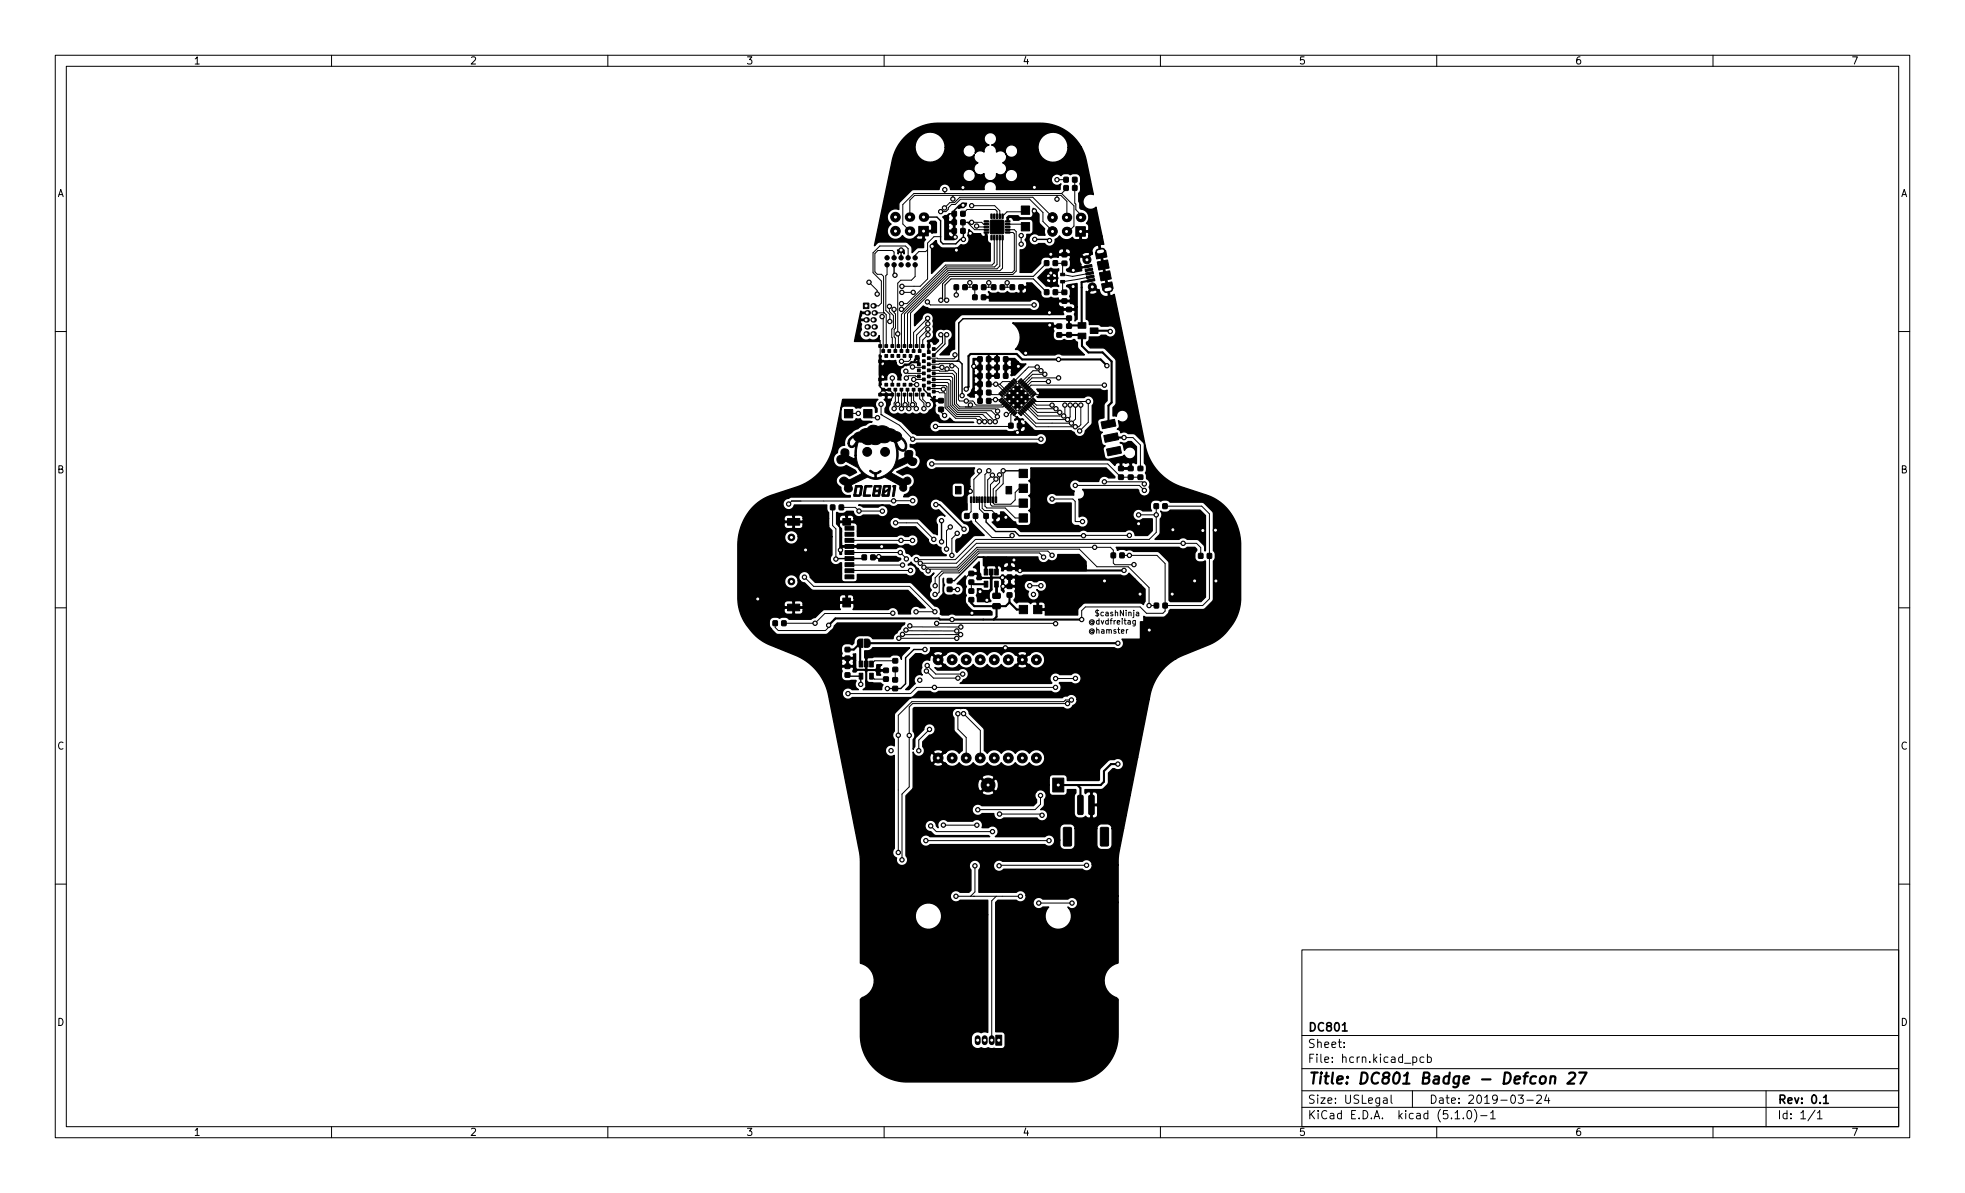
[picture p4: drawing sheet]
<svg xmlns="http://www.w3.org/2000/svg" width="356mm" height="216mm" viewBox="0 0 356 216" stroke-linecap="round" stroke-linejoin="round" font-family="sans-serif">
<defs><g id="words">
<text font-size="2.8" x="236.6" y="196.2">Title: DC801 Badge - Defcon 27</text>
<g font-size="2.1">
<text x="236.6" y="189.7">Sheet:</text>
<text x="236.6" y="186.7">DC801</text>
<text x="236.6" y="192.4">File: hcrn.kicad_pcb</text>
<text x="236.6" y="202.5">KiCad E.D.A. kicad (5.1.0)-1</text>
<text x="236.6" y="199.7">Size: USLegal</text>
<text x="258.6" y="199.7">Date: 2019-03-24</text>
<text x="321.6" y="199.7">Rev: 0.1</text>
<text x="321.6" y="202.5">Id: 1/1</text>
</g>
<g font-size="1.8">
<text x="35" y="11.6">1</text>
<text x="85" y="11.6">2</text>
<text x="135" y="11.6">3</text>
<text x="185" y="11.6">4</text>
<text x="235" y="11.6">5</text>
<text x="285" y="11.6">6</text>
<text x="335" y="11.6">7</text>
<text x="10.3" y="35.6">A</text>
<text x="343.9" y="35.6">A</text>
<text x="10.3" y="85.7">B</text>
<text x="343.9" y="85.7">B</text>
<text x="10.3" y="135.6">C</text>
<text x="343.9" y="135.6">C</text>
<text x="10.3" y="185.7">D</text>
<text x="343.9" y="185.7">D</text>
<text x="35" y="205.6">1</text>
<text x="85" y="205.6">2</text>
<text x="135" y="205.6">3</text>
<text x="185" y="205.6">4</text>
<text x="235" y="205.6">5</text>
<text x="285" y="205.6">6</text>
<text x="335" y="205.6">7</text>
</g>
<g font-size="1.4">
<text x="196.8" y="113">@dvdfreitag</text>
<text x="198" y="111.5">$cashNinja</text>
<text x="196.8" y="114.7">@hamster</text>
</g>
</g></defs>
<g fill="none" stroke="#000" stroke-width=".18">
<path d="M10 10h335.6v195.9h-335.6zM12 12h331.6v191.9h-331.6zM60 10v2M110 10v2M160 10v2M210 10v2M260 10v2M310 10v2M164.6 39.3v-3.1l.9-.8h26.5l1.1 1v2.9M170.2 38.3h1l.4-.4v-.3l.6-.6h.7l.9-.9h12.5l2.4 2.4v1.6l1.8 1.8M170.9 37.6l1-.9h.8l1-1h13.2l3.6 3.6M171 34.3v.7"/>
<path d="M172.4 35.4v.6M174.3 38.7l.7-.8h5.1l.3 .3v.9M175.8 37.2h4.2l.9 .9v1M182.3 39.8l.1 .3M183.1 39.3h.2M185.7 38.3h-3.5l-.8 .8M191.3 35.4h.1M191.3 32.5h1.6M191.3 35.4v.6M192.1 35l2.2 2.3v3.6l-.9 1h-.3M192.1 35h-26.7l-2 2v3.5l1.2 1.3M192.9 34v.2l-.8 .8"/>
<path d="M194.5 32.5v4.3l.2 .1v1l.9 .9v.5M10 60h2M157.3 51.1l1.4 1.5v.6M158.2 56.6h1.8l.4 .4v5.6M159.6 57.3l.2 .2v6M160.5 47.9v1.8l-.2 .2v6.3l.7 .7v1.3M161.1 55.6l-.2-.2v1l.8 .7v2.2l-.3 .3 .1 3M161.8 56v.6l.2 .2v2.6l-.2 .2v1.4l.2 .2v2.3M161.8 56h.1M161.8 46.7v-1.1l-.3-.3h-2.6l-.6 .6v3.3l.5 .4h.7l.4 .4v6.6M163.2 52.9h2.1M163.2 51.8h.1"/>
<path d="M164.3 46.7v-1.7l-.4-.5h-4.7l-1.2 1.2v3.6l1.5 1.6v4l-.5 .4h-1M165.6 47.9v2.1l-.7 .7h-1.9l-.5 .6v9.1l.1 .1v2.1M166.9 41.8h.2M167.8 54.6l.6 .6h18.7M167.9 45.2l-.4 .3h-1.2l-.7 .7v.5M167.9 57.6l-2.6 2.6v3.3M167.9 58.6l-2 2v2M167.9 59.6l-1.5 1.5v2.4M170.2 42.8h-1.2l-1.1 1.2v6.5l-1.4 1.3h-3.3M173.1 52v1.4M173.1 53.4h-.1M174.3 40.2l.3 .4"/>
<path d="M174.3 41.8h.1M174.3 40.2h3.3l.4 .4h.5M174.3 40.2v1.6M174.5 41.6l-.2 .2M174.6 52h1.8v1.7M175.1 40.3l1.3 1.3h2.1M175.5 51.2v.8M176.7 40.9l.2 .2h1.6M178 52h1.8M178.5 42.1l-.2 .2v.5M178.9 51.2v.8M178.9 51.2h.1"/>
<path d="M179.9 43v4.6l-.4 .4h-8.4l-7 7h-1M180.4 43v4.9l-.4 .4h-8.7l-7.7 7.7h-.5M180.9 43v5.2l-.5 .4h-9l-8.3 8.3v6.6M181.4 52h1.8M181.4 43v5.5l-.4 .5h-9.5l-7.8 7.8v5.8M182.3 51.2h.1M182.3 51.2v.8M182.4 42.1h.9l.3 .2v6.6l-.4 .4h-11.6l-7.4 7.4v6.8M182.4 40.6h2.9l.4 .4M182.4 41.6h1.2l.3 .3v7.2l-.6 .6h-11.5l-7 7v5.9M184.8 42.6v1.6M191 47.6v.1"/>
<path d="M191 47.7h1.6l-.3 .3v1.7l1.8 .3 3.1-.5M197.3 50.1l-5 .9v1.6l.3 .3h-1.6M343.6 60h2M155.3 74.8l-1.7 .1M157 74.9l.8 .7h1M159 61.4l.3 .3v2.8M159.3 71.4v-.3l.5-.6 .6 .6v.3M159.4 73.2h.1M159.4 75h.1M159.4 75l3.4 2 2.4 2.5h23.2M159.4 73.2v1.8M160.9 70.5l.6 .6v.9l-.5 .5"/>
<path d="M161.5 68.4v1.2M162 70.5v2.2l-.2 .2v1.1M162.6 71.4v1.7l-.1 .1M163.1 70.5v3.5M163.7 71.4v1.7l.1 .2M163.9 67.2l.4 .4h2.9M164.2 70.5v2.2l.3 .2v1.1M164.8 71.4l.1 .2v1.4l.3 .2M164.8 64.4v.7l-.4 .3h-1.3M165.1 66.4l2.1 .1M165.3 70.5v2l.5 .5v1M165.4 68.7h1.8"/>
<path d="M165.9 69.6h-1.1M166.3 68.1l-1.9-.1-.4 .4M166.4 70.5v1.7l.8 .8v1M167 71.4v.9l1 .9M167.9 60.6l-.9 .9v1.1M168.1 67h1.8l.1 .2 2.5-.2 .6 .6v5.4l.6 .7h7.8l.5-.5M168.1 69.2h3.3l.3 .3v4l1.5 1.5h4.6l1.4 1.3M168.1 68.1h4l.3 .3v4.9l1 1h6l1.1 1.1M168.1 65.9l3.8-.1 .4 .4M169 70.9h.8l.2 .2h.9l.1 .1v2.6l1.9 1.9h3.7l.6 .6M169 67.6h3.3l.4 .4v5.2l.9 .8h6.5l.4 .4M169 68.7h2.8l.3 .3v4.4l1.2 1.3h5.2l1.6 1.6"/>
<path d="M169 69.8h2.2l.2 .2v3.7l1.7 1.7h4.1l1 .9M169.3 77.2h.1M172.3 66.2h.6l.5 .5v5.7l.3 .2h2.3l.7 .7h4.6l.4-.4M172.4 66.1l-.1 .1M172.8 64.2v.5l-.2 .2-4.5-.1M175.6 73.3l-.3 .4M178.9 65v3M178.9 69.5h2M179 72.3h2.1M179 70.9l.5 .5h1.6M180.4 69.5l1.3 1.3M180.9 69.5l1.1 1.1"/>
<path d="M181.7 70.9h.1M181.7 72.9h.1M182 70.6h.1M182 73.2h.1M182.3 70.3h.1M182.3 73.5h.1M182.3 70.3l1.6 1.6M182.5 73.7h.1M182.9 77l-.1 .2h-13.5M183.1 69.4h.1M183.1 74.3h.1M183.1 74.3l-.7 .7h-.3"/>
<path d="M183.1 69.4l-.4-.3h-1.3l-.5 .4M183.4 74.6h.1M183.4 74.6l-.5 .4v1.8M183.7 74.9v.4l.6 .6M183.9 71.9l-1.6 1.6M184.1 71.9l-.1 .1M184.1 71.9v.2l-1.6 1.6M184.3 71.7l-.2 .2M184.5 76.8v1.5M184.9 73.3l.5 .7M184.9 74.6h.1M184.9 69.2h.1"/>
<path d="M185.1 74.3h.1M185.4 74h.1M185.4 69.7h.1M185.5 67h.1M185.7 73.7h.1M185.7 70h.1M186 70.3h.1M186 73.5h.1M186.2 68.4l-1.1 1M186.2 68.3v.1M186.3 73.2h.1M186.3 73.2l1.4 1.4h4.1"/>
<path d="M186.6 72.9l1 1.1h3.5M186.6 72.9h.1M186.8 72.6h.1M186.8 72.6l.8 .7h2.8M187.1 72.3h.1M187.1 72.3l.4 .4h9.4v3.7l-1.5 1.6M187.7 66.4h-1.6l-2.4 2.5M188.4 67.1h-1.5l-2 2.1M188.7 71.4h-1.6l-.4 .5h-2.8M189.1 67.7h-2.2l-.7 .6M189.7 69h-3l-1 1M191.6 68.4h-4.8l-1.4 1.3"/>
<path d="M192.7 73.3v1.8l-.2 .2h-4.7l-1.8-1.8M193.7 73.3v2.2l-.5 .4h-5.3l-2.2-2.2M194.6 73.3v2.5l-.7 .8h-6.5l-2.2-2.3M195.6 73.3v3.6l-.4 .3h-7.7l-2.6-2.6M199.9 69.7h-13.3l-.6 .6M203.4 79.2h1.6l1.4 1.3v4.3M150.7 91.8v3.3l.6 .6v5.5M152.3 91.8h2.5l.7 .7h4.2M153.7 100h9.2l1.1 1.1M153.7 97.8h11.4M161.7 90.7h-18.4l-.6 .5M161.7 90.6v.1"/>
<path d="M162.2 94.5l-.1 .1h3.9l3 3M163 97.8h.1M165.2 90.6h-3.5M168.6 84h31.9l2.4 2.4h3.5M172 95.4l-.7 .7v3.3M173.2 96.5l-.9 1v3M175.7 90.4v2.2l-.7 .8M176.5 93.4v.9l3 3h3.3l.4-.4M176.7 90.4h.5v1.7l1.3 1.3M177.2 85.2v.5l-1 1v3.7M177.7 90.4v1.6l.5 .4h1.3l.5 .5v.5M178.9 85.2l-.7 .7v5.7l.4 .3h3.3l1.8 1.8h1.5"/>
<path d="M179.6 86l-.9 .8v3.6M180.2 86.7l-1 1v3.6l.3 .3h5.2l.5-.5M180.9 85.9v1.4l-1.2 1.2v2.6l.2 .2h3l.8-.8v-1.4l.7-.6h.8M181.5 85.2v2.3l-1.3 1.3v1.6M190.4 90.3h3.7l.5 .4v3.6l1.3 .1M194.6 87.8h11.6l.9 .9M199.9 87.2h6.8l.4 .4M204.4 96.9l-8.3 .1M209.2 91.6v4.7l-1.2 1.3h-31.5l-3.6 3.7h-7.1M209.2 93.2h-3.2M210.8 91.6h6.7l1.4 1.4v15.4l-1.3 1.2h-6.8M10 110h2"/>
<path d="M140.3 112.8v.8l.5 .5h8.6l.6-.6v-.4M145.6 104.4l1.6 1.7h17.4l4.6 4.6h-3.4M153.7 102.2l9.6 .1M161.6 111h-12.3l-1.8 1.8h-5.6M162 119.6h-3.7l-.6 .6M162.7 115.5h10.6h-.2M163.3 114.8h10.5M163.9 114l.2 .1 9 .1M164.6 113.3l.2 .2h9.1M164.8 103.2l-11.1 .1M165.8 110.7h.1M168 103.3l.4-.3h4.9l3.6-3.6h18.4l3.2 3.2h5.7l3.7 3.7v3.3h1.4"/>
<path d="M169.5 112.8l21.5 .1M176.1 105.7l-.3-.3v1.6M186.3 106h2.1M188.9 100.8l-.8-.7h-10.9l-3.6 3.6h-2.9l-.7 .7v2.7l-.5 .5h-.3M190.4 100.5l-.8-.8h-12.5l-3.7 3.6h-3l-1.2 1.3v1.4M203 100.5h6.4l1.4 1.5v8.6l-.4 .4h-2.9l-1.2-1.2h-9.9l-.7 .7v1.6M205.2 102.2h-3.4l-.3-.3v-2.3l-.5-.5h-24.2l-3.6 3.6h-6M205.6 110.8h.4l.1 .7M206.1 111l-.5 .2 .1 .3 .4-.1M217.3 100.6v-1.5l-.8-.8h-39.8l-3.6 3.6h-6.6M343.6 110h2M153.4 122.2h.1"/>
<path d="M157.7 122.4l.5 .5h2.1M161.3 135.8v.1M162 121.2v1.8M162 123h.1M167.6 121.4l1.3 1.3h4.4M167.8 120.4l1.5 1.6h4.9M168.2 132l-1.9 1.9v2M173.3 129.2v2.8l1.6 1.5v3.7M174.4 129.2l3 3v5M177.4 137.2h.1M191 124.4h-25.1l-1.1 1.1h-11.3M191 124.4h.1"/>
<path d="M193.2 127.3h-28l-.7 .6v14.5l-1.3 1.3v11.9M193.9 126.7h-1.1l-.3 .3h-27.5l-2.4 2.4v24.9M194.6 122.8h-3.6M10 160h2M167.6 152.1h22.2M168.4 149.5l1.1 1h10.1M170.7 149.3h6.1M176.4 156.7v4.7l-.8 .8M180.9 147.3h7.5l.2 .2M188.3 144v1.5l-1 1-10.3 .1M196.6 156.6l-15.8 .1M343.6 160h2"/>
<path d="M173 162.2h11.7M180.3 162.2l-.8 .8v25.3M188 163.4h6M235.6 171.9h108v32h-108zM235.6 197.4h108M235.6 193.4h108M235.6 187.4h108M243.2 189.4v.2M243.2 188.7v.1M250.4 198.7h.6v1M251 199l-.5 .1a.29 .29 0 0 0-.2 .3 .29 .29 0 0 0 .2 .3l.5-.1M251.7 198.2v1.3l.3 .2"/>
<path d="M255.6 197.4v3M255.7 191.4l.4-.1 .3 .3v.4l-.2 .2h-.5M257.7 191.4l-.5-.1-.2 .3v.4l.1 .2h.6M258.3 191.4l.4-.1 .3 .3v.4l-.1 .2h-.6M258.3 190.8v1.5M274.7 198.2h1l-.5 .5 .4 .2v.6l-.2 .2h-.4l-.3-.2M276.3 199.1h1.2M278.1 198.3l.6-.1 .2 .1 .1 .3-1 1.1h1M279.9 198.1l-.4 1.1h1M280.2 198.7v1M319.6 197.4v6.5M60 203.9v2"/>
<path d="M110 203.9v2M160 203.9v2M210 203.9v2M235.6 200.4h108M260 203.9v2M263.3 201.4l.4-.4v1.5M263.3 202.5h.9M264.8 202.3v.2M265.7 201h.1a.8 .8 0 0 1 .5 .7 .8 .8 0 0 1-.5 .8 1 1 0 0 1-.1-1.5zM266.8 200.8a1.72 1.72 0 0 1 0 2.2M268 201.9h1.1M269.7 201.4l.5-.4v1.5"/>
<path d="M269.7 202.5h.9M310 203.9v2M328.5 200.9l-1.3 1.9M328.9 201.4l.4-.4v1.5M328.9 202.5h.8"/>
</g>
<path d="M179.6 104.5l-.2 .2-.1-.1M242.9 186.6h.9M330 198.6l.4-.4v1.5M330 199.7h.9" fill="none" stroke="#000" stroke-width=".3"/>
<path d="M278.8 195a.52 .52 0 0 1 .6-.2 .52 .52 0 0 1 .4 .4l-.1 .5a.55 .55 0 0 1-.5 .4 .55 .55 0 0 1-.6-.4zM280.6 195a.49 .49 0 0 1 .9 .1l-.2 1M280.7 194.8l-.2 1.3M284 194.3l.3-.2h.4a.45 .45 0 0 1 .4 .6l-.2 .3-1.3 1.1h1.3M285.8 194.1h1.3l-1.1 2" fill="none" stroke="#000" stroke-width=".4"/>
<g fill="#000" stroke="#000" stroke-width=".18">
<path d="M172.3 38.3h.8l-.1 .8h-.7zM172.3 39.8h.8l-.1 .9-.7-.1zM173.9 38.3h.7v.8h-.7zM173.9 39.8h.7v.9l-.7-.1zM178.1 40l.8-.1v.2l-.8 .1zM179.3 38.7l.3 .1-.1 .7h-.2zM179.3 39.9h2.3v2.3h-2.3zM179.8 38.7l.3 .1-.1 .7h-.2zM180.3 38.7l.3 .1-.1 .7h-.2zM180.8 38.7l.3 .1-.1 .7h-.2zM181.3 38.7l.3 .1-.1 .7h-.2zM182 40l.7-.1 .1 .2-.8 .1z"/>
<path d="M184.8 37.3h1.5v1.5h-1.5zM192.5 32.1h.8v.8h-.8zM192.5 33.6h.8v.8h-.8zM194.1 32.1h.8v.8h-.8zM194.1 33.6h.8v.8h-.8zM156.2 54.9h1v1h-1zM166.3 41h1.7v1.7h-1.7zM172.3 41.4h.8l-.1 .8h-.7zM172.7 51.6h.7v.8h-.7zM173.9 41.4h.7v.8h-.7zM174.3 51.6h.7v.8h-.8zM176 53.4h.8v.8h-.8z"/>
<path d="M176.1 51.6h.7v.8h-.7zM177.6 53.4h.8v.8h-.8zM177.6 51.6h.8v.8h-.8zM178.1 40.5l.8-.1v.2l-.8 .1zM178.1 41l.8-.1v.2l-.8 .1zM178.1 41.5l.8-.1v.2l-.8 .1zM178.1 42l.8-.1v.2l-.8 .1zM179.3 42.6h.3l-.1 .8h-.2zM179.4 51.6h.8v.8h-.8zM179.8 42.6h.3l-.1 .8h-.2zM180.3 42.6h.3l-.1 .8h-.2zM180.8 42.6h.3l-.1 .8h-.2z"/>
<path d="M181 51.6h.8v.8h-.8zM181.3 42.6h.3l-.1 .8h-.2zM182 42l.7-.1 .1 .2-.8 .1zM182 41.5l.7-.1 .1 .2-.8 .1zM182 41l.7-.1 .1 .2-.8 .1zM182 40.5l.7-.1 .1 .2-.8 .1zM182.8 51.6h.8v.8h-.8zM184.4 51.6h.8v.8h-.8zM184.8 40.3h1.5v1.5h-1.5zM189 47.2h.8v.8h-.8zM189 52.5h.8v.8h-.8zM190 50.1h.7v.5h-.7z"/>
<path d="M190.6 47.2h.8l-.1 .8h-.7zM190.6 52.5h.8l-.1 .8h-.7zM191.3 58.7l.8-.1v.8h-.8zM192 50.8h.7v.4h-.7zM192 49.5h.7v.4h-.7zM192.2 54.1h.8v.7l-.8 .1zM192.2 52.5h.8v.8h-.8zM192.2 47.3h.8l.1 .7h-.9zM192.2 45.7h.8l.1 .7-.9 .1zM193 58.6h.9v.8h-.8zM193 55.6h.9v.8h-.8zM193 57.2h.9v.7l-.8 .1z"/>
<path d="M195.1 58.4h1.4v1h-1.4zM196.2 48.1l1.4-.2v.4l-1.3 .2zM194.7 41h1.7v1.8h-1.7zM196.4 48.8l1.3-.3 .1 .4-1.4 .3zM196.5 49.4l1.3-.3 .1 .4-1.3 .3zM196.6 50l1.3-.2 .1 .4-1.3 .2zM196.7 50.7l1.4-.3v.4l-1.3 .3zM197.3 59.3h1.4v1h-1.4zM198.2 45.7l1.9-.4 .2 1.2-1.8 .4zM198.6 47.4l1.8-.4 .3 1.5-1.8 .4zM199 49.4l1.8-.4 .3 1.5-1.9 .3zM199.3 51.4l1.9-.4 .2 1.2-1.8 .4z"/>
<path d="M152.8 74.1h1.5v1.5h-1.5zM156.3 74.1h1.5v1.5h-1.5zM153.9 79.3l1.1-.9 .6-.2a2 2 0 0 1 1.4-.7 1.38 1.38 0 0 1 1.9-.3 2.68 2.68 0 0 1 2.2 .4l1.3 .5a1.1 1.1 0 0 1 .8 1.1 1.57 1.57 0 0 1 .5 2.4 1.15 1.15 0 0 1-1.2-.5v1.3l-.1 1 .8-.4a.6 .6 0 0 0 .5-.9 .76 .76 0 0 1 .7-.6 .76 .76 0 0 1 .8 .5l-.1 .8a.74 .74 0 0 1 .7 1.1 .74 .74 0 0 1-1.3 0l-.2-.2-1.1 .6a3.7 3.7 0 0 0-1.9 1.2l2.1 1.2a1.17 1.17 0 0 1 1.2-.2 .7 .7 0 0 1 .2 .9 .7 .7 0 0 1-.8 .3 .69 .69 0 0 1-.1 1.1 .69 .69 0 0 1-1.1-.3l.1-.6-2.6-1.5a.82 .82 0 0 0-.9 .2 3.7 3.7 0 0 1-2.5-.2l-2.8 1.4a.84 .84 0 0 1-.4 1.2 .76 .76 0 0 1-.8-.3 .76 .76 0 0 1 0-.9 1.08 1.08 0 0 1-.9-1 .93 .93 0 0 1 1.6 0l2.4-1.1a4 4 0 0 0-2.3-1.9l-.7-.3a.82 .82 0 0 1-1.2 .3 .82 .82 0 0 1-.1-1.2l.2-.1a.32 .32 0 0 0 .3-.2 .32 .32 0 0 0 0-.4 .77 .77 0 0 1 1-.6 .77 .77 0 0 1 .4 1.2l1.1 .6v-.7h.3a3.9 3.9 0 0 0 3.3 4.1v-.7l-.9-.5 .1-.2a1.44 1.44 0 0 0 1.9 .1 .56 .56 0 0 1-.6 .5l-.2 .1v.7a4.2 4.2 0 0 0 3.6-5.2l-.3-1.4h-.2l.6 .1a1.57 1.57 0 0 0 1.3 1.4 1.33 1.33 0 0 0-.6-2l-.6 .5h-.7a.87 .87 0 0 0-1.2 .2h-1.2a1.86 1.86 0 0 1-1.7 .3 2.78 2.78 0 0 1-1.8-.4 .41 .41 0 0 0-.5 0 .41 .41 0 0 0-.1 .5l-.2 1.9h-.3l.2-1.9a.74 .74 0 0 1-.8 .5 .74 .74 0 0 1-.6-.7h.2v.1a.5 .5 0 0 0 .5 .3 .5 .5 0 0 0 .5-.4l.3-.4-.4-.4-.1-.4a1.3 1.3 0 0 0-.8 1.2h-.2v-.3zM159 71.2h.5v.5h-.5zM159 62.4h.5v.5h-.5zM159 65.1h.5v.5h-.5zM159 68.4h.5v.5h-.5zM159.6 70.3h.5v.5h-.5zM159.6 63.3h.5v.5h-.5zM160.1 71.2h.5v.5h-.5zM160.1 62.4h.5v.5h-.5zM160.1 69.4h.5v.5h-.5z"/>
<path d="M160.1 64.2h.5v.5h-.5zM160.7 70.3h.5v.5h-.5zM160.7 63.3h.5v.5h-.5zM161.2 71.2h.5v.5h-.5zM161.2 62.4h.5v.5h-.5zM161.2 69.4h.5v.5h-.5zM161.2 64.2h.5v.5h-.5zM161.8 70.3h.5v.5h-.5zM161.8 63.3h.5v.5h-.5zM162.3 71.2h.5v.5h-.5zM162.3 62.4h.5v.5h-.5zM162.3 69.4h.5v.5h-.5z"/>
<path d="M162.3 64.2h.5v.5h-.5zM162.9 70.3h.5v.5h-.5zM162.9 63.3h.5v.5h-.5zM163.4 71.2h.5v.5h-.5zM163.4 62.4h.5v.5h-.5zM163.4 69.4h.5v.5h-.5zM163.4 64.2h.5v.5h-.5zM164 70.3h.5v.5h-.5zM164 63.3h.5v.5h-.5zM164.5 71.2h.5v.5h-.5zM164.5 62.4h.5v.5h-.5zM164.5 69.4h.5v.5h-.5z"/>
<path d="M164.5 64.2h.5v.5h-.5zM165.1 70.3h.5v.5h-.5zM165.1 63.3h.5v.5h-.5zM165.6 71.2h.5v.5h-.5zM165.6 62.4h.5v.5h-.5zM166 67.9h.5v.5h-.5zM166 66.8h.5v.5h-.5zM166 65.7h.5v.5h-.5zM166.2 70.3h.5v.5h-.5zM166.2 63.3h.5v.5h-.5zM166.7 71.2h.5v.5h-.5zM166.7 62.4h.5v.5h-.5z"/>
<path d="M166.9 69.5h.5v.5h-.5zM166.9 68.4h.5v.5h-.5zM166.9 67.3h.5v.5h-.5zM166.9 66.2h.5v.5h-.5zM166.9 65.1h.5v.5h-.5zM166.9 64h.5v.5h-.5zM167.8 71.2h.5v.5h-.5zM167.8 70.1h.5v.5h-.5zM167.8 69h.5v.5h-.5zM167.8 67.9h.5v.5h-.5zM167.8 66.8h.5v.5h-.5zM167.8 65.7h.5v.5h-.5z"/>
<path d="M167.8 64.6h.5v.5h-.5zM167.8 63.5h.5v.5h-.5zM167.8 62.4h.5v.5h-.5zM168.7 69.5h.5v.5h-.5zM168.7 68.4h.5v.5h-.5zM168.7 67.3h.5v.5h-.5zM168.7 66.2h.5v.5h-.5zM168.7 65.1h.5v.5h-.5zM168.7 64h.5v.5h-.5zM168.7 70.6h.5v.5h-.5zM168.7 62.9h.5v.5h-.5zM169.9 72.1h.8v.8h-.8z"/>
<path d="M169.9 73.7h.8v.7l-.8 .1zM177 66.1h.7v.8h-.7zM177 64.6h.7v.8h-.7zM177 67.6h.7v.8h-.7zM177 69.1h.7v.9l-.7-.1zM177 72.1l.7 .1v.8l-.7-.1zM177 70.6h.7v.9l-.7-.1zM178.5 66.1h.8v.8h-.8zM178.5 64.6h.8v.8h-.8zM178.5 67.6h.8v.8h-.8zM178.6 69.1h.7v.9l-.8-.1zM178.6 72.1l.7 .1v.8l-.8-.1z"/>
<path d="M178.6 70.6h.7v.9l-.8-.1zM180 64.6h.8v.8h-.8zM180 66.1h.8v.8h-.8zM180 67.6h.8v.8h-.8zM180.9 71.1l.6 .5-.1 .2-.6-.5zM181.2 70.8l.6 .5-.1 .2-.6-.5zM180.8 72.5l.5-.5 .2 .1-.5 .6zM181.4 70.6l.1-.1 .5 .6-.1 .1zM181.6 72.3l.2 .1-.6 .5-.1-.1zM181.6 64.6h.8v.8h-.8zM181.6 66.1h.8v.8h-.8zM181.6 67.6h.8v.8h-.8z"/>
<path d="M181.6 70.3l.2-.1 .5 .6-.2 .1zM181.9 72.6l.1 .1-.5 .5-.1-.1zM181.9 70l.2-.1 .5 .6-.2 .1zM181.6 73.3l.6-.5 .1 .1-.5 .6zM182.3 69.7l.6 .5-.1 .1-.6-.5zM182.4 73.1l.2 .2-.6 .5-.1-.2zM182.5 69.5l.2-.1 .5 .6-.2 .1zM182.6 76.6h.7v.8h-.7zM182.2 73.9l.5-.5 .2 .1-.5 .6zM182.9 69.1l.6 .5-.1 .2-.6-.5zM183 73.7l.2 .1-.6 .6-.1-.2zM183.1 68.8l.6 .5-.1 .2-.5-.5z"/>
<path d="M182.8 74.5l.5-.5 .2 .1-.6 .5zM183.3 68.6l.2-.1 .5 .6-.2 .1zM183.6 74.2l.1 .2-.5 .5-.2-.1zM183.8 74.5l.2 .2-.6 .5-.1-.2zM181.8 71.7l2.3-2.3 2.5 2.5-2.5 2.4-2.3-2.3zM184.1 76.6h.8v.8h-.8zM184.2 74.6l.2-.1 .5 .6-.2 .1zM184.6 74.2l.6 .5-.1 .2-.6-.5zM184.2 69l.6-.5 .1 .1-.5 .6zM184.9 74l.6 .5-.1 .1-.6-.5zM185 68.8l.2 .2-.6 .5-.1-.2zM185.1 73.8l.2-.1 .5 .6-.2 .1z"/>
<path d="M185.3 69.1l.2 .2-.6 .5-.1-.2zM185.4 73.5l.1-.1 .6 .6-.2 .1zM185.6 69.4l.2 .2-.6 .5-.1-.2zM185.7 73.1l.6 .5-.1 .2-.5-.5zM185.4 70.2l.5-.5 .2 .1-.6 .6zM185.9 72.9l.2-.1 .5 .6-.2 .1zM185.7 70.4l.5-.5 .1 .2-.5 .5zM186.2 72.6l.2-.1 .5 .6-.2 .1zM185.9 70.7l.5-.5 .2 .1-.5 .6zM186.6 72.3l.6 .5-.1 .1-.6-.5zM186.2 71l.5-.5 .2 .1-.5 .6zM186.9 72l.6 .5-.1 .2-.6-.5z"/>
<path d="M187 70.8l.2 .2-.6 .5-.1-.2zM186.8 71.6l.5-.5 .2 .1-.5 .6zM191.3 60.2h.8v.8h-.8zM193 60.2h.9v.7l-.8 .1zM195.1 60.3h1.4v1h-1.4zM199.2 76.4l2.5-.5 .2 1.2-2.4 .5zM142.5 93.8h2.2v1.2h-2.2zM150.3 91.4h.8l-.1 .8h-.7zM151.9 91.4h.7v.8h-.7zM152.5 93.8h1.4v1.2h-1.4zM152.9 95.2h1.6v.7h-1.6zM152.9 96.3h1.6v.7h-1.6z"/>
<path d="M152.9 97.4h1.6v.7h-1.6zM152.9 98.5h1.6v.7h-1.6zM152.9 99.6h1.6v.7h-1.6zM154.8 87.9h1.1l.2 .2-.3 1.5-.2 .2h-1.1v-.3h1l.2-1.3-.6-.1-.2 1.4h-.4zM156.5 87.9h1.3l-.1 .2h-.9l-.2 1.4 .7 .1a.16 .16 0 0 1 .2 .2 .16 .16 0 0 1-.3 0h-.6a.29 .29 0 0 1-.4 0 .29 .29 0 0 1 .1-.4zM158.2 88l.1-.1h1.1l.1 .1-.3 1.7-1.3 .1v-.3l.5 .1a.37 .37 0 0 0 .5-.1 .37 .37 0 0 0 .1-.4l-.7-.1v.5h-.4l.2-.8h.9l.1-.3v-.3h-.6l-.1 .6h-.3zM159.9 88l.1-.1h1.1l.1 .1-.3 1.7-1.2 .1-.1-.1v-.2l.5 .1a.39 .39 0 0 0 .5 0 .39 .39 0 0 0 .1-.5v-.4l-.1 .1a.87 .87 0 0 0-.6 .7h-.4l.1-.5 .5-.1a.89 .89 0 0 0 .6-.8l-.6 .1-.2 .8h-.3zM161.6 87.9h.5l-.3 1.8a.17 .17 0 0 1-.2 .2 .17 .17 0 0 1-.1-.3l.2-1.4-.1-.1zM172.9 88h1v1.4h-1zM174.6 93h.7v.8h-.7zM175.6 89.9h.3v1h-.3zM176.1 89.9h.3v1h-.3z"/>
<path d="M176.2 93h.7v.8h-.7zM176.6 89.9h.3v1h-.3zM177.1 89.9h.3v1h-.3zM177.6 89.9h.3v1h-.3zM178.1 89.9h.3v1h-.3zM178.1 93h.7v.8h-.7zM178.6 89.9h.3v1h-.3zM179.1 89.9h.3v1h-.3zM179.6 89.9h.3v1h-.3zM179.7 93h.7v.8h-.7zM180.1 89.9h.3v1h-.3zM182.1 88h1v1.4h-1z"/>
<path d="M184.4 87.6h1.5v1.5h-1.5zM184.4 90.3h1.5v1.5h-1.5zM184.4 93h1.5v1.5h-1.5zM184.4 84.9h1.5v1.5h-1.5zM199.7 78.8l2.5-.5 .2 1.3-2.4 .4zM200.2 81.3l2.5-.5 .2 1.2-2.4 .5zM202.4 84.4h.9v.7l-.8 .1zM202.4 86h.9v.7h-.8zM204.2 84.4h.8v.7l-.8 .1zM204.2 86h.8v.7h-.8zM206 84.4h.8v.8h-.8zM206 86h.8v.7h-.8z"/>
<path d="M208.9 91.2h.7v.8h-.7zM210.4 91.2h.8v.8h-.8zM139.9 112.4h.8l-.1 .8h-.7zM141.5 112.4h.7v.8h-.7zM142.5 109.3h2.2v1.2h-2.2zM153 117.2h.8v.7h-.8zM153 118.8h.8v.7h-.8zM152.5 108.2h1.4v1.6h-1.4zM152.9 100.7h1.6v.7h-1.6zM152.9 104h1.6v.7h-1.6zM152.9 102.9h1.6v.7h-1.6zM152.9 101.8h1.6v.7h-1.6z"/>
<path d="M155.5 119.6h.6v1.1h-.6zM155.3 115.8l.3-.1h.6v1.4h-.5a.5 .5 0 0 1-.5-.4zM156 100.5h.8v.8h-.8zM156.5 115.7h.5a.5 .5 0 0 1 .5 .4v.6a.5 .5 0 0 1-.5 .4h-.5zM156.4 119.6h.7v1.1h-.7zM157.6 100.5h.8l-.1 .8h-.7zM157.4 119.6h.6v1.1h-.6zM161.6 119.2h.8v.7l-.8 .1zM171.4 106.3h.9v.7h-.9zM171.4 104.7h.9v.8h-.9zM175.4 106.6h.8v.7l-.8 .1zM175.4 108.2l.8-.1v.8h-.8z"/>
<path d="M175.4 105h.8v.7h-.8zM175.4 103.4h.8v.7l-.8 .1zM178.1 103h.7v1.1h-.7zM178.1 105.2h.7v1h-.7zM179.1 103h.6v1.1h-.6zM179.7 107.4h1.2l.1 .2v.6l-.2 .1h-1.1l-.1-.2zM179.7 109.3h1.2l.1 .1v.7l-.2 .1-1.1-.1-.1-.2zM180 103h.7v1.1h-.7zM180 105.2h.7v1h-.7zM182.3 102.5h.8v.7l-.8 .1zM182.3 104.1h.8v.7h-.8zM182.3 107.3h.8v.7l-.8 .1z"/>
<path d="M182.3 105.7h.8v.8h-.8zM184.4 109.6h1.6v1.5h-1.6zM187 109.6h1.6v1.5h-1.6zM201.1 100.1h.8l-.1 .8h-.7zM202.7 100.1h.7v.8h-.7zM208.9 109.2h.7v.8h-.7zM210.5 109.2h.7v.8h-.7zM216.9 100.2h.8v.8h-.8zM218.5 100.2h.8l-.1 .8h-.7zM153 120.2h.8v.7l-.8 .1zM153 121.8h.8v.7h-.8zM155.5 121.8h.6v1.1h-.6z"/>
<path d="M157.4 121.8h.6v1.1h-.6zM159.9 122.5h.8l.1 .8h-.9zM159.9 120.9h.8l.1 .8h-.9zM161.6 124.2h.8v.8h-.8zM161.6 122.7h.8v.7h-.8zM161.6 120.8h.8v.7h-.8zM190.5 140.8h2v2.5h-2zM192.5 149.8l1.2-.1 .2 .2v3l-.1 .2h-1.2l-.2-.1zM195.1 144l.7-.1 .2 .2v3.1l-.2 .2h-.6l-.2-.2zM197.1 144l.7-.1 .2 .2v3.1l-.2 .2h-.6l-.2-.2zM199.2 149.8l1.2-.1 .2 .2v3l-.1 .2h-1.2l-.2-.1zM180.2 187.3h1.1v1.8h-1.1z"/>
<circle cx="162" cy="39.3" r=".86"/>
<circle cx="170.2" cy="38.3" r=".4"/>
<circle cx="170.9" cy="37.6" r=".4"/>
<circle cx="171" cy="34.3" r=".4"/>
<circle cx="172.4" cy="36" r=".4"/>
<circle cx="174.3" cy="33.9" r=".4"/>
<circle cx="174.3" cy="37.2" r=".4"/>
<circle cx="175.8" cy="37.2" r=".4"/>
<circle cx="187.2" cy="38.2" r=".4"/>
<circle cx="187.2" cy="33.9" r=".4"/>
<circle cx="190.5" cy="39.3" r=".86"/>
<circle cx="191.3" cy="32.5" r=".4"/>
<circle cx="191.3" cy="36" r=".4"/>
<circle cx="157.3" cy="51.1" r=".4"/>
<circle cx="158.7" cy="53.2" r=".4"/>
<circle cx="159.6" cy="57.3" r=".4"/>
<circle cx="160.5" cy="46.7" r=".39"/>
<circle cx="160.5" cy="47.9" r=".39"/>
<circle cx="161" cy="55.4" r=".4"/>
<circle cx="161" cy="58.2" r=".4"/>
<circle cx="161.8" cy="56" r=".4"/>
<circle cx="161.8" cy="46.7" r=".39"/>
<circle cx="161.8" cy="47.9" r=".39"/>
<circle cx="162" cy="49.8" r=".4"/>
<circle cx="162" cy="41.8" r=".86"/>
<circle cx="163.1" cy="45.3" r=".4"/>
<circle cx="163.1" cy="46.7" r=".39"/>
<circle cx="163.1" cy="47.9" r=".39"/>
<circle cx="163.1" cy="56" r=".4"/>
<circle cx="163.1" cy="55" r=".4"/>
<circle cx="163.2" cy="52.9" r=".4"/>
<circle cx="163.2" cy="51.8" r=".4"/>
<circle cx="164.3" cy="46.7" r=".39"/>
<circle cx="164.3" cy="47.9" r=".39"/>
<circle cx="165.3" cy="52.9" r=".4"/>
<circle cx="165.6" cy="47.9" r=".39"/>
<circle cx="165.6" cy="46.7" r=".39"/>
<circle cx="167.8" cy="54.6" r=".4"/>
<circle cx="167.9" cy="57.6" r=".4"/>
<circle cx="167.9" cy="58.6" r=".4"/>
<circle cx="167.9" cy="59.6" r=".4"/>
<circle cx="168.7" cy="44.6" r=".4"/>
<circle cx="170.3" cy="54.3" r=".4"/>
<circle cx="171.3" cy="54.3" r=".4"/>
<circle cx="172.8" cy="42.9" r=".4"/>
<circle cx="173" cy="53.4" r=".4"/>
<circle cx="173.1" cy="45.3" r=".4"/>
<circle cx="174.3" cy="43.3" r=".4"/>
<circle cx="175.5" cy="51.2" r=".4"/>
<circle cx="175.6" cy="42.2" r=".4"/>
<circle cx="175.8" cy="40.2" r=".4"/>
<circle cx="176.7" cy="40.9" r=".4"/>
<circle cx="178.9" cy="51.2" r=".4"/>
<circle cx="182.3" cy="51.2" r=".4"/>
<circle cx="184.8" cy="42.6" r=".4"/>
<circle cx="184.8" cy="44.2" r=".4"/>
<circle cx="187.1" cy="55.2" r=".4"/>
<circle cx="187.3" cy="43.3" r=".4"/>
<circle cx="189.9" cy="56.6" r=".4"/>
<circle cx="189.9" cy="43.5" r=".4"/>
<circle cx="190" cy="58.8" r=".4"/>
<circle cx="190.2" cy="46" r=".4"/>
<circle cx="190.2" cy="49.4" r=".4"/>
<circle cx="190.5" cy="41.9" r=".86"/>
<circle cx="194.2" cy="51.9" r=".4"/>
<circle cx="194.2" cy="48.9" r=".4"/>
<circle cx="196.7" cy="47" r=".73"/>
<circle cx="197.7" cy="51.9" r=".72"/>
<circle cx="200.9" cy="60" r=".4"/>
<circle cx="155.3" cy="74.8" r=".4"/>
<circle cx="158.8" cy="75.6" r=".4"/>
<circle cx="159.4" cy="73.2" r=".4"/>
<circle cx="161.5" cy="68.4" r=".4"/>
<circle cx="161.8" cy="74" r=".4"/>
<circle cx="162.5" cy="60.4" r=".4"/>
<circle cx="162.5" cy="73.2" r=".4"/>
<circle cx="163.1" cy="65.4" r=".4"/>
<circle cx="163.1" cy="74" r=".4"/>
<circle cx="163.8" cy="73.3" r=".4"/>
<circle cx="163.9" cy="67.2" r=".4"/>
<circle cx="164" cy="68.4" r=".4"/>
<circle cx="164.5" cy="74" r=".4"/>
<circle cx="165.1" cy="66.4" r=".4"/>
<circle cx="165.1" cy="73.2" r=".4"/>
<circle cx="165.2" cy="79.5" r=".4"/>
<circle cx="165.4" cy="68.7" r=".4"/>
<circle cx="165.8" cy="74" r=".4"/>
<circle cx="165.9" cy="69.6" r=".4"/>
<circle cx="167.2" cy="74" r=".4"/>
<circle cx="167.9" cy="60.6" r=".4"/>
<circle cx="168" cy="73.2" r=".4"/>
<circle cx="169.3" cy="77.2" r=".4"/>
<circle cx="170.3" cy="60.6" r=".4"/>
<circle cx="170.5" cy="66.5" r=".4"/>
<circle cx="170.7" cy="70.4" r=".4"/>
<circle cx="170.9" cy="75.2" r=".4"/>
<circle cx="171.3" cy="60.6" r=".4"/>
<circle cx="171.4" cy="66.8" r=".4"/>
<circle cx="172.3" cy="66.2" r=".4"/>
<circle cx="172.8" cy="64.2" r=".4"/>
<circle cx="174.1" cy="71.6" r=".4"/>
<circle cx="174.9" cy="70.4" r=".4"/>
<circle cx="174.9" cy="72.6" r=".4"/>
<circle cx="175.6" cy="73.3" r=".4"/>
<circle cx="176.2" cy="66.3" r=".4"/>
<circle cx="177.2" cy="76.3" r=".4"/>
<circle cx="178.2" cy="76.3" r=".4"/>
<circle cx="179.1" cy="76.3" r=".4"/>
<circle cx="180.1" cy="76.3" r=".4"/>
<circle cx="180.1" cy="72.3" r=".4"/>
<circle cx="180.2" cy="69.5" r=".4"/>
<circle cx="180.5" cy="75.4" r=".4"/>
<circle cx="180.5" cy="74.4" r=".4"/>
<circle cx="181.9" cy="71.9" r=".25"/>
<circle cx="182.1" cy="75" r=".4"/>
<circle cx="182.7" cy="71.1" r=".25"/>
<circle cx="182.7" cy="72.6" r=".25"/>
<circle cx="183.4" cy="73.3" r=".25"/>
<circle cx="183.4" cy="71.9" r=".25"/>
<circle cx="183.4" cy="70.4" r=".25"/>
<circle cx="184.1" cy="78.3" r=".4"/>
<circle cx="184.1" cy="71.1" r=".25"/>
<circle cx="184.1" cy="74.1" r=".25"/>
<circle cx="184.1" cy="72.6" r=".25"/>
<circle cx="184.1" cy="69.7" r=".25"/>
<circle cx="184.3" cy="66.3" r=".4"/>
<circle cx="184.9" cy="73.3" r=".25"/>
<circle cx="184.9" cy="71.9" r=".25"/>
<circle cx="184.9" cy="70.4" r=".25"/>
<circle cx="185.6" cy="71.1" r=".25"/>
<circle cx="185.6" cy="72.6" r=".25"/>
<circle cx="185.6" cy="63.9" r=".4"/>
<circle cx="186.3" cy="71.9" r=".25"/>
<circle cx="187.7" cy="66.4" r=".4"/>
<circle cx="188.4" cy="79.5" r=".4"/>
<circle cx="188.4" cy="67.1" r=".4"/>
<circle cx="189.1" cy="67.7" r=".4"/>
<circle cx="189.7" cy="69" r=".4"/>
<circle cx="190.4" cy="73.3" r=".4"/>
<circle cx="191.1" cy="74" r=".4"/>
<circle cx="191.6" cy="65.1" r=".4"/>
<circle cx="191.6" cy="68.4" r=".4"/>
<circle cx="191.8" cy="74.6" r=".4"/>
<circle cx="192.5" cy="75.3" r=".4"/>
<circle cx="192.7" cy="73.3" r=".4"/>
<circle cx="193.2" cy="75.9" r=".4"/>
<circle cx="193.7" cy="73.3" r=".4"/>
<circle cx="193.9" cy="76.6" r=".4"/>
<circle cx="194.6" cy="77.2" r=".4"/>
<circle cx="194.6" cy="73.3" r=".4"/>
<circle cx="195.4" cy="78" r=".4"/>
<circle cx="195.6" cy="73.3" r=".4"/>
<circle cx="196.9" cy="72.7" r=".4"/>
<circle cx="199.9" cy="69.7" r=".4"/>
<circle cx="200.3" cy="66.2" r=".4"/>
<circle cx="203.4" cy="79.2" r=".4"/>
<circle cx="142.7" cy="91.2" r=".4"/>
<circle cx="143.2" cy="97.3" r=".6"/>
<circle cx="145.8" cy="99.5" r=".4"/>
<circle cx="152.1" cy="99.5" r=".4"/>
<circle cx="155.5" cy="92.5" r=".4"/>
<circle cx="156.9" cy="81.8" r=".8"/>
<circle cx="159.6" cy="98.9" r=".4"/>
<circle cx="159.7" cy="92.5" r=".4"/>
<circle cx="160.2" cy="81.8" r=".8"/>
<circle cx="161.7" cy="90.6" r=".4"/>
<circle cx="162.1" cy="94.6" r=".4"/>
<circle cx="162.9" cy="100" r=".4"/>
<circle cx="163" cy="97.8" r=".4"/>
<circle cx="165.1" cy="97.8" r=".4"/>
<circle cx="165.2" cy="90.6" r=".4"/>
<circle cx="168.6" cy="84" r=".4"/>
<circle cx="169" cy="97.6" r=".4"/>
<circle cx="169.4" cy="91.3" r=".4"/>
<circle cx="170.4" cy="98.1" r=".4"/>
<circle cx="170.4" cy="94.2" r=".4"/>
<circle cx="171.3" cy="99.4" r=".4"/>
<circle cx="172" cy="95.4" r=".4"/>
<circle cx="173.2" cy="96.5" r=".4"/>
<circle cx="174.5" cy="95.8" r=".4"/>
<circle cx="175.6" cy="88.9" r=".4"/>
<circle cx="177.2" cy="85.2" r=".4"/>
<circle cx="178.9" cy="85.2" r=".4"/>
<circle cx="179.6" cy="86" r=".4"/>
<circle cx="180.2" cy="86.7" r=".4"/>
<circle cx="180.9" cy="85.9" r=".4"/>
<circle cx="181.5" cy="85.2" r=".4"/>
<circle cx="182" cy="93.6" r=".4"/>
<circle cx="183.2" cy="96.9" r=".4"/>
<circle cx="190.4" cy="90.3" r=".4"/>
<circle cx="194.6" cy="87.8" r=".4"/>
<circle cx="195.9" cy="94.4" r=".4"/>
<circle cx="196.1" cy="97" r=".4"/>
<circle cx="198.1" cy="99.1" r=".4"/>
<circle cx="199.9" cy="87.2" r=".4"/>
<circle cx="204.4" cy="96.9" r=".4"/>
<circle cx="206" cy="94.8" r=".4"/>
<circle cx="206" cy="93.2" r=".4"/>
<circle cx="207.1" cy="87.6" r=".4"/>
<circle cx="207.1" cy="88.7" r=".4"/>
<circle cx="209.2" cy="93.2" r=".4"/>
<circle cx="212.2" cy="95.9" r=".4"/>
<circle cx="214.1" cy="98.3" r=".4"/>
<circle cx="217.7" cy="96" r=".4"/>
<circle cx="220" cy="96" r=".4"/>
<circle cx="137.1" cy="108.4" r=".4"/>
<circle cx="143.2" cy="105.2" r=".6"/>
<circle cx="145.6" cy="104.5" r=".4"/>
<circle cx="147.5" cy="112.8" r=".4"/>
<circle cx="150" cy="113.1" r=".4"/>
<circle cx="151.3" cy="101.2" r=".4"/>
<circle cx="159" cy="100.7" r=".4"/>
<circle cx="161.6" cy="111" r=".4"/>
<circle cx="162.7" cy="115.5" r=".4"/>
<circle cx="163.3" cy="114.8" r=".4"/>
<circle cx="163.3" cy="102.3" r=".4"/>
<circle cx="163.9" cy="114" r=".4"/>
<circle cx="164" cy="101.2" r=".4"/>
<circle cx="164.6" cy="113.3" r=".4"/>
<circle cx="164.8" cy="103.2" r=".4"/>
<circle cx="165.8" cy="110.7" r=".4"/>
<circle cx="165.8" cy="101.3" r=".4"/>
<circle cx="166.5" cy="101.9" r=".4"/>
<circle cx="167.2" cy="102.7" r=".4"/>
<circle cx="167.4" cy="117.5" r=".4"/>
<circle cx="168" cy="103.3" r=".4"/>
<circle cx="169.2" cy="110.7" r=".4"/>
<circle cx="169.2" cy="107.6" r=".4"/>
<circle cx="169.2" cy="106" r=".4"/>
<circle cx="169.5" cy="112.8" r=".4"/>
<circle cx="169.8" cy="119.4" r=".89"/>
<circle cx="172.3" cy="100.5" r=".4"/>
<circle cx="172.3" cy="112.1" r=".4"/>
<circle cx="172.3" cy="119.4" r=".89"/>
<circle cx="173.1" cy="114.2" r=".4"/>
<circle cx="173.1" cy="115.5" r=".4"/>
<circle cx="173.3" cy="106.7" r=".4"/>
<circle cx="173.8" cy="114.8" r=".4"/>
<circle cx="173.9" cy="113.5" r=".4"/>
<circle cx="174.8" cy="119.4" r=".89"/>
<circle cx="175.9" cy="111" r=".4"/>
<circle cx="177.4" cy="107.1" r=".4"/>
<circle cx="177.4" cy="119.4" r=".89"/>
<circle cx="178.6" cy="108.6" r=".4"/>
<circle cx="179.9" cy="119.4" r=".89"/>
<circle cx="181.4" cy="104.5" r=".4"/>
<circle cx="181.5" cy="106.1" r=".4"/>
<circle cx="181.9" cy="117.2" r=".4"/>
<circle cx="182.5" cy="119.4" r=".89"/>
<circle cx="183.5" cy="101.3" r=".4"/>
<circle cx="184.6" cy="103.2" r=".4"/>
<circle cx="185" cy="119.4" r=".89"/>
<circle cx="186.4" cy="106" r=".4"/>
<circle cx="187" cy="107.6" r=".4"/>
<circle cx="187.5" cy="119.4" r=".89"/>
<circle cx="188.4" cy="106" r=".4"/>
<circle cx="188.8" cy="100.8" r=".4"/>
<circle cx="190.4" cy="100.5" r=".4"/>
<circle cx="191" cy="112.9" r=".4"/>
<circle cx="195.7" cy="112.1" r=".4"/>
<circle cx="199.9" cy="105.1" r=".4"/>
<circle cx="202.3" cy="116.4" r=".4"/>
<circle cx="203.4" cy="103.2" r=".4"/>
<circle cx="204.4" cy="100.5" r=".4"/>
<circle cx="205.2" cy="102.2" r=".4"/>
<circle cx="206.3" cy="107.5" r=".4"/>
<circle cx="207.9" cy="109.6" r=".4"/>
<circle cx="208" cy="114" r=".4"/>
<circle cx="212.1" cy="107.5" r=".4"/>
<circle cx="216.2" cy="105.1" r=".4"/>
<circle cx="220" cy="105.1" r=".4"/>
<circle cx="153.5" cy="125.5" r=".4"/>
<circle cx="155.8" cy="123.8" r=".4"/>
<circle cx="160.6" cy="124.6" r=".4"/>
<circle cx="161.2" cy="135.9" r=".4"/>
<circle cx="162.6" cy="133.1" r=".4"/>
<circle cx="164.5" cy="133.1" r=".4"/>
<circle cx="166.3" cy="135.9" r=".4"/>
<circle cx="166.4" cy="123.1" r=".4"/>
<circle cx="167.7" cy="121.4" r=".4"/>
<circle cx="167.8" cy="120.4" r=".4"/>
<circle cx="168.2" cy="132" r=".4"/>
<circle cx="169.1" cy="124.4" r=".4"/>
<circle cx="169.8" cy="137.2" r=".89"/>
<circle cx="172.3" cy="137.2" r=".89"/>
<circle cx="173.4" cy="122.7" r=".4"/>
<circle cx="173.4" cy="129.2" r=".4"/>
<circle cx="174.2" cy="122" r=".4"/>
<circle cx="174.4" cy="129.2" r=".4"/>
<circle cx="174.8" cy="137.2" r=".89"/>
<circle cx="177.4" cy="137.2" r=".89"/>
<circle cx="179.9" cy="137.2" r=".89"/>
<circle cx="182.5" cy="137.2" r=".89"/>
<circle cx="185" cy="137.2" r=".89"/>
<circle cx="187.5" cy="137.2" r=".89"/>
<circle cx="191" cy="124.4" r=".4"/>
<circle cx="191" cy="122.8" r=".4"/>
<circle cx="193.2" cy="127.3" r=".4"/>
<circle cx="193.9" cy="126.7" r=".4"/>
<circle cx="194.6" cy="122.8" r=".4"/>
<circle cx="202.3" cy="138.3" r=".4"/>
<circle cx="162.6" cy="154.3" r=".4"/>
<circle cx="163.2" cy="155.6" r=".4"/>
<circle cx="167.6" cy="152.1" r=".4"/>
<circle cx="168.4" cy="149.5" r=".4"/>
<circle cx="170.7" cy="149.3" r=".4"/>
<circle cx="176.4" cy="156.7" r=".4"/>
<circle cx="176.8" cy="149.3" r=".4"/>
<circle cx="176.9" cy="146.6" r=".4"/>
<circle cx="178.8" cy="142.1" r="1.25"/>
<circle cx="179.6" cy="150.5" r=".4"/>
<circle cx="180.8" cy="156.7" r=".4"/>
<circle cx="180.9" cy="147.3" r=".4"/>
<circle cx="188.3" cy="144" r=".4"/>
<circle cx="188.6" cy="147.5" r=".4"/>
<circle cx="189.8" cy="152.1" r=".4"/>
<circle cx="196.6" cy="156.6" r=".4"/>
<circle cx="173" cy="162.2" r=".4"/>
<circle cx="184.7" cy="162.2" r=".4"/>
<circle cx="188" cy="163.4" r=".4"/>
<circle cx="194" cy="163.4" r=".4"/>
</g>
<path d="M176.9 187.9v.7M178.2 187.9v.7M179.5 187.9v.7" fill="none" stroke="#000" stroke-width="1.1"/>
<path d="M199.5 45.4l-.7 .2M200.9 52.3l-.7 .1" fill="none" stroke="#000" stroke-width="1.2"/>
<g fill="#000">
<circle cx="164.6" cy="39.3" r=".86"/>
<circle cx="167.1" cy="39.3" r=".86"/>
<circle cx="193" cy="39.3" r=".86"/>
<circle cx="195.6" cy="39.3" r=".86"/>
<circle cx="156.7" cy="57.9" r=".5"/>
<circle cx="156.9" cy="59.2" r=".5"/>
<circle cx="156.9" cy="56.6" r=".5"/>
<circle cx="158" cy="55.3" r=".5"/>
<circle cx="158" cy="57.9" r=".5"/>
<circle cx="158.2" cy="59.2" r=".5"/>
<circle cx="158.2" cy="56.6" r=".5"/>
<circle cx="164.6" cy="41.8" r=".86"/>
<circle cx="193" cy="41.9" r=".86"/>
<circle cx="156.7" cy="60.4" r=".5"/>
<circle cx="158" cy="60.4" r=".5"/>
</g>
<g fill="none" stroke="#000" stroke-width=".25">
<path d="M167.1 39.3h2.5l.6 .7v3.7l.4 .4h2.4l.8-.8h.5v-1.5M174.3 37.2h-.7l-.9 .9v.6h-.9l-.5 .5M161.8 47.9v1.7l.2 .2M163.1 45.3v1.4M187.3 43.3h2.4l.2 .2M193.4 57.7h-19.1l-.8 .8v6.5l-.3 .4M159.3 69.3v.7l.5 .5M167.2 69.8v.7l.9 .9M168.1 71.4h.1M168.1 71.4l1.1 1.1h1.1M169 65.4h4.6l.5 .5v5.7M194.6 77.2h.1"/>
<path d="M169.4 91.3h.6l4.5 4.5M170.4 94.2v3.9M178.5 93.4v1.1l1.7 1.7h3.5l.7 .8h11.7M181.5 85.2h3.2l.5 .5M150 113.1v.1M156.6 100.9l-.2 .2-5.1 .1M159 100.7l-.8 .2M167.4 117.5h-2l-1.5 1.5v4.7l-.9 .9h-2.4M171.9 106.7h1.4M178.1 100.8h-1.1l-4.3 4.3h-.8M153.4 122.2l.2 .2h2.2v1.4M160.6 124.6h.1"/>
</g>
<g fill="none" stroke="#000" stroke-width=".38">
<path d="M166.9 41.8l-1.3 1.2M196.9 48.2l-1.9 .4M197.4 50.7l-1.7 .4 .1 7.8h-2.2l-.2 .2 .1-1.4M198 59.9h2.8l.1 .1M166.3 65.9l-.3-.3h-1.1l-.4 .4h-.7l-.5 .4h-1.3M178.9 64.1v5.4M178.9 69.5h.1M178.9 65h1.5M178.9 66.5h.1M178.9 66.5h1.5M180.5 64.1l-.1 3.9h-1.5M191.7 60.6h3.9l.2 .2v1.8l1.2 1.2h2.5l1.7 1.6v7.4l-.6 .6v3.3"/>
<path d="M193.4 60.6h.1M200.3 66.2l-1.1-1.2h-14.2l-1-.9h-8.4l-.3 .3v5.6l-.4 .4M201.1 79.2h2.3M153.4 117.6h1.1l1.2-1.2v3.6l.1 .2M156.8 118.6v5.5M157 116.4h45.3M175.8 108.5v.6l.5 .6h5.7l.7-.7M176.1 105.7h2.3M177.3 104.6h2M179.4 103.5v1.2M179.4 106.7l-.2 .1M179.6 104.5h1.8"/>
<path d="M180.3 103.4v.1M180.3 105.7h.1M180.3 109.7v1.9l-.5 .5M182.7 102.9h1.6l.3 .3h18.8M182.7 102.9v-1.4l-.5-.6h-3.5l-.3 .3v2.3M182.7 107.7v1.3M182.7 109l1.3 1.3h1.2M195.7 112.1h-25.6l-.2-.2h-18.7l-1.2 1.2M203.4 103.2h.1M154.8 121.2l4 .1M200.8 122.9v1.7M202.3 138.3h-1.3l-1.2 1.2v2l-.6 .6h-7.7l.5-.5"/>
<path d="M195 142.1l.5 .5v3.1"/>
</g>
<path d="M189.4 47.6l-2.4 2.4h-15.1l-1.3 1.4v2.6l-.3 .3M189.4 52.9l-2.4-2.4h-14.9l-1.1 1.1v2.4l.3 .3M168.1 70.3h2.5l.1 .1M169 66.5h1.4M170.3 60.6l.3 .3v1.1l-1.2 1.2h-.4M170.3 74.1v.4l.6 .7M170.4 66.5h.1M171.3 60.6l-.3 .3v1.3l-2 2.1M175.8 103.8h-.3l-.8 .8" fill="none" stroke="#000" stroke-width=".2"/>
<path d="M179.4 104.7v2M180.3 105.7v2.1" fill="none" stroke="#000" stroke-width=".51"/>
<g fill="#000" stroke="#000" stroke-width=".25">
<path d="M163.9 24.7a8.5 8.5 0 0 1 5.9-2.4h18.9a8.5 8.5 0 0 1 7 4.4h-2.4l-.1-.5a2.73 2.73 0 0 0-3.2-2.2 2.73 2.73 0 0 0-2.1 3.2h-3.7l-.1-.2a1.14 1.14 0 0 0-1.5-.7 1.14 1.14 0 0 0-.6 1.5 1.13 1.13 0 0 0-1.7-.3 1.12 1.12 0 0 0-.8-1.3 1.14 1.14 0 0 0 .7-1.7 1.14 1.14 0 0 0-1.9 0 1.14 1.14 0 0 0 .7 1.7 1.12 1.12 0 0 0-.9 1.3 1.13 1.13 0 0 0-1.6 .2 1.13 1.13 0 0 0-.6-1.4 1.13 1.13 0 0 0-1.4 .4h-3.5v-.6a2.73 2.73 0 0 0-4.3-1.7 2.73 2.73 0 0 0 .4 4.7 2.73 2.73 0 0 0 3.9-2.4h3.5l-.1 .1a1.14 1.14 0 0 0 .4 1.5 1.14 1.14 0 0 0 1.5-.3 1.12 1.12 0 0 0 .7 1.5 1.13 1.13 0 0 0-.8 1.1 1.13 1.13 0 0 0 1 1h-.7v-.2a1.14 1.14 0 0 0-1.9-.5 1.14 1.14 0 0 0 .4 1.9 1.14 1.14 0 0 0 1.5-1.2l1 .1 .6-.3a1.14 1.14 0 0 0 1.1 1.3 1.14 1.14 0 0 0 1.1-1.3 1.14 1.14 0 0 0 1.7-.3 1.14 1.14 0 0 0-.5-1.6 1.13 1.13 0 0 0 .6-1.6 1.14 1.14 0 0 0 1.3 .5 1.14 1.14 0 0 0 .8-1.2h3.7l.1 .5a2.73 2.73 0 0 0 3.1 1.6 2.73 2.73 0 0 0 2.2-2.6h2.4l.2 .3a13.7 13.7 0 0 1 1.1 4.3l.9 3.9a1.39 1.39 0 0 0-1.9 1.6 1.39 1.39 0 0 0 2.3 .7l1.1 5.3h-2.3l-.1-.6-.1-.2h-1.2v1.2l.1 .2 .9-.1 .2-.2 .2-.3h2.3l.3 1.4-.7 .1 1.9 9.3 .7-.3 5.6 27.3 .6 2 .6 1.1 .9 1.3 1 1 1.2 1 1.8 .9 6.2 2.2 1.6 1 1.3 1.4a10.2 10.2 0 0 1 2.1 6.2v9.7l-.3 2.1-.6 1.4-.9 1.5-1.5 1.7-1.5 1.1-7 3h-23.6l-.1-.2a1.52 1.52 0 0 0-2.5-.7h-.6l-.1-.2-.7-.2-.9 .2-.1 .2 .9 .9 .9-.9h.6l-.2 .3-.2-.1-.9 .9h-.4l-.8-.9-.2 .1-.1-.2a1.52 1.52 0 0 0-2.5 .2 1.52 1.52 0 0 0-2.5 0 1.52 1.52 0 0 0-2.6 0 1.52 1.52 0 0 0-2.5 0 1.51 1.51 0 0 0-2.4-.3h-.6v-.2l-.8-.2-.8 .2-.1 .2 .9 .9 .8-.9h.6l-.2 .3-.2-.1-.9 .9 .9 .9 .2-.1a1.52 1.52 0 0 0 2.6 0 1.51 1.51 0 0 0 2.5 0 1.51 1.51 0 0 0 2.6 0 1.51 1.51 0 0 0 2.5 0 1.52 1.52 0 0 0 2.6 0l.2 .1 .8-.9h.4l.9 .9 .2-.1 .2 .3h-.6l-.9-.9-.9 .9a.82 .82 0 0 0 1.1 .4l.6-.2 .1-.2h.6a1.53 1.53 0 0 0 1.7 .3 1.53 1.53 0 0 0 .9-1.6h23.6l-1.7 1.4-1.5 1.8-1 1.9-.5 2.3h-13.1a1.04 1.04 0 0 0-.7-.9 1.04 1.04 0 0 0-1 .3h-.6l-.4 .3h-27.3l-.4 .2-2.6 2.7-.1 3.1a1.02 1.02 0 0 0 0 1.5v1.2l-.1-.1a1.04 1.04 0 0 0-1.5 1 1.04 1.04 0 0 0 1.6 .8v16.9a1.04 1.04 0 0 0 .4 1.7 1.04 1.04 0 0 0 1.3 1.3 1.04 1.04 0 0 0 .5-1.7v-10.9l1.1-1.1 .2-.4v-6.4a1.04 1.04 0 0 0 1.5 .7 1.04 1.04 0 0 0 .2-1.7v-.9l1.2-1.2a1.04 1.04 0 0 0 1-1 1.04 1.04 0 0 0-1-1 1.04 1.04 0 0 0-1 1l-1.6 1.7-.1 1.4-.2 .5v-1.8a1.02 1.02 0 0 0 0-1.4v-4.2l.1-.1h27.1a1.06 1.06 0 0 0 1.7-.4l.5-.4 .2-.7h13.1l-2.1 10.4h-16.8a1.53 1.53 0 0 0-1.2-1.3 1.53 1.53 0 0 0-1.6 .6 1.52 1.52 0 0 0-2.6 0 1.52 1.52 0 0 0-2.5 0 1.52 1.52 0 0 0-2.5 0l-.6-.5v-3.9l-2.7-2.7a1.05 1.05 0 0 0-1.6-1 1.04 1.04 0 0 0-1.3 .3 1.04 1.04 0 0 0 .1 1.4l.1 2.3 1.4 1.6v2l-.5 .5-.1-.1a1.52 1.52 0 0 0-2.3-.1h-.6v-.2l-.8-.3-.8 .3-.1 .2 .9 .9 .8-.9h.6l-.2 .3-.2-.1-.9 .9h-.3l-.9-.9a.82 .82 0 0 0-.4 1.1l.2 .6 .2 .1 .9-.9h.3l.9 .9 .2-.1 .2 .2h-.6l-.8-.8-.9 .8a.82 .82 0 0 0 1.1 .5l.6-.2v-.3h.6a1.51 1.51 0 0 0 2.4-.2 1.51 1.51 0 0 0 2.5 0 1.51 1.51 0 0 0 2.6 0 1.51 1.51 0 0 0 2.5 0 1.51 1.51 0 0 0 2.5 0 1.51 1.51 0 0 0 2.6 0 1.53 1.53 0 0 0 1.8 .6 1.53 1.53 0 0 0 1-1.6h16.8l-.2 1.2h-2.4v-.2a1.04 1.04 0 0 0-1.6-.5l-1.1 .1-1.5 1.5-.1 .4v1.6l-.2 .1h-5.7v-.4a.64 .64 0 0 0-.6-.6h-2.1l-.3 .2-.2 .4h-10a1.16 1.16 0 0 0-1.4-.6l-.7 .3-.1 .3 1.1 1.1 1.1-1.1h10v1.3h-9.2l-.1-.7-.2-.3-.3-.2-1.1 1.2h-.4l-1.1-1.2a1.16 1.16 0 0 0-.6 1.5l.3 .7 .3 .1 1.1-1.1h.4l1.1 1.1a1.04 1.04 0 0 0 .6-1.1h9.2v1.2a.64 .64 0 0 0 .6 .7l2.1-.1 .5-.3v-.7h1.5l.1 .6-.3 .7v3.2h-4.8a1.03 1.03 0 0 0-1.3-.9l.7-.7 .1-1.2a1.04 1.04 0 0 0-.2-1.5 1.04 1.04 0 0 0-1.5 .3h-7.5l-1.1-1.2-1.1 1.2 .1 .3 .6 .2a1.89 1.89 0 0 0 1.4-.2l.1-.3h7.5a1.02 1.02 0 0 0 .2 1.3v.6l-.6 .5-9.4-.1a1.04 1.04 0 0 0-1.4 .2 1.04 1.04 0 0 0 .1 1.4 1.04 1.04 0 0 0 1.4-.1h2.1v.2a1.04 1.04 0 0 0 .7 .9 1.04 1.04 0 0 0 1.1-.3h6.1l.1 .2a1.04 1.04 0 0 0 1.2 .3 1.04 1.04 0 0 0 .6-1.1l4.8 .1a1.22 1.22 0 0 0 1.7 .5l.4-.3 .4 .3 .3 .1 .2-.2v-4.5a.59 .59 0 0 0-.9 .2l-.2-.1v-.6h2.9l.6-.2 .7-.8 .1-.3v-1.7l.8-.8h.3a1.04 1.04 0 0 0 1.1 .1 1.04 1.04 0 0 0 .5-1h2.4l-1.2 5.7h-5.8a.61 .61 0 0 0-.4-.5 .61 .61 0 0 0-.7 0v2.1h.9l.2-.1v-1.5h5.8l-.7 3.5h-5.1v-1.4l-.2-.2h-.9v2.1l.2 .2a.68 .68 0 0 0 .9-.7h5.1l-.5 2.6h-2a.89 .89 0 0 0-.9-.9h-1.4l-.4 .4-.1 .5h-3.9a.89 .89 0 0 0-.9-.9h-1.2l-.5 .2-.2 .7v2h-.9l-.1-.2a1.04 1.04 0 0 0-1.7-.4h-9l.2-.1a1.04 1.04 0 0 0 .1-1.5 1.04 1.04 0 0 0-1.5 0h-1.2l.1-.2a1.04 1.04 0 0 0-.5-1.2 1.04 1.04 0 0 0-1.3 .2l-4.6-.1a1.04 1.04 0 0 0-1.3 0 1.04 1.04 0 0 0-.3 1.3l-.3-.3a1.04 1.04 0 0 0-1.1-1.1 1.04 1.04 0 0 0-1 1.1 1.04 1.04 0 0 0 1 1l.6 .6 .5 .1h9.4l.2 .2h-10.8a1.04 1.04 0 0 0-1.5 0 1.04 1.04 0 0 0 0 1.5 1.04 1.04 0 0 0 1.5 0h20.9a1.04 1.04 0 0 0 1.1 .1 1.04 1.04 0 0 0 .6-1h.9v.9a.89 .89 0 0 0 .9 .9l1.1-.1 .4-.1 .3-.4 .1-3.2h3.9v2.9a.89 .89 0 0 0 .9 .9l1.1-.1 .5-.2 .2-.3 .1-3.2h2l-.8 4.5-.2 2h-4.6a1.04 1.04 0 0 0-.7-.9 1.04 1.04 0 0 0-1.1 .3h-14.5l-.1-.1a1.04 1.04 0 0 0-1.4 .3 1.04 1.04 0 0 0 .3 1.4 1.04 1.04 0 0 0 1.4-.2l14.4 .1a1.04 1.04 0 0 0 1.1 .1 1.04 1.04 0 0 0 .6-1h4.6v5.6h-16.6v-.2a1.03 1.03 0 0 0-1.8-.4h-6.7v-4.2a1.04 1.04 0 0 0-.1-1.4 1.04 1.04 0 0 0-1.4 .1 1.04 1.04 0 0 0 0 1.4v3.7l-.4 .4-1.6-.1a1.04 1.04 0 0 0-1.5 .1 1.04 1.04 0 0 0 .1 1.5 1.04 1.04 0 0 0 1.4-.1h5.1l-.1 2.7h-8.3a2.4 2.4 0 0 0-3.7-1.8 2.4 2.4 0 0 0 0 4 2.4 2.4 0 0 0 3.7-1.8v-.4h8.3v21.3l-.5-.2-.6 .2-.2-.1a1.17 1.17 0 0 0-1.6 1 1.98 1.98 0 0 0 .2 1.5 1.17 1.17 0 0 0 1.6 .3l.8 .2a.58 .58 0 0 1 .8 0h2.1l.4-.2 .2-.5v-1.8a.64 .64 0 0 0-.6-.6h-1.1v-23.4l.4-.4 3.4 .1a1.04 1.04 0 0 0 1.2 .1 1.04 1.04 0 0 0 .5-1h16.6v1.2h-7.3v-.2a1.04 1.04 0 0 0-1.7-.4l-4.7-.1a1.04 1.04 0 0 0-1.4 .1 1.04 1.04 0 0 0 .1 1.5 1.04 1.04 0 0 0 1.4 0h1.1l-.1 .1a2.39 2.39 0 0 0 .2 3.3 2.39 2.39 0 0 0 3.3-.1 2.39 2.39 0 0 0 0-3.3 1.05 1.05 0 0 0 1.2 .2 1.05 1.05 0 0 0 .6-1.1h7.3v11l-1 .4-.9 .9-.4 .7-.2 1.1 .2 1.2 .4 .7 .8 .8 .8 .5 .3 .3v6.9a8.5 8.5 0 0 1-8.4 8h-30.2a8.6 8.6 0 0 1-8-9.4v-5.5l.3-.4 1-.5 .7-.8 .5-1.2v-.8l-.3-1.1-.4-.6-.8-.8-1-.4-.1-19.5-5.8-29.5-.5-1.5-.7-1.3-.9-1.3-1.1-1-2.1-1.4-5.3-2.1-1.2-.7-1.7-1.4-1.6-2-.8-1.8-.3-1.9-.1-10.2a9.5 9.5 0 0 1 7.8-9.6l3.5-1.2 1.4-.7 1.6-1.2 1.5-1.7 .8-1.5 .6-1.5 1.8-9h6.4a1.03 1.03 0 0 0-.2 1.6v.7h-.3v-.7l-.5-.4h-1.7l-.5 .4-.3-.1a.97 .97 0 0 1-1-.3h-1.6a.64 .64 0 0 0-.6 .6v1.6l.4 .5h1.8l.4-.1 .1-.3h.8l.1 .3 .4 .1 1.6 .1-.6 .2-.5 .4-1 .3-1.3 .7-1 .9-.5 .8-.1 1-.5 .1-.4 .3-.3 .3-.1 .6-.4 .3-.2 .5v.9l.5 .8 .4 .1 .5 .1 .8-.4 1.7 .9 .2 .4-1.3 .6-.6-.4-.8 .1-.6 .3-.3 .6v.7l.3 .4 .5 .4v.6l.3 .4 .6 .5h.8v.2h-10.6l-.5 .3a1.04 1.04 0 0 0-1.1 .9 1.04 1.04 0 0 0 .9 1.1 1.04 1.04 0 0 0 1.1-.8h5.9v.8l.3 .6v1h-4.5l-.1-.3-.5-.3h-.9l-.2 .2h-.2l-.2-.2h-.8a.66 .66 0 0 0-.6 .4 .66 .66 0 0 0 .1 .7h1.5v-.9h.2v.9h1.5l.2-.1v-.4h4.5v1.2h-4.5v-.3l-.2-.1h-3.2l-.1 .1a.72 .72 0 0 0 .6 1h.8l.2-.2v-.9h.2v.9l.2 .2 1.1-.1 .3-.2 .1-.4h4.5l.2 .5 .4 .5v1.1h-6l-.1-.2a1.24 1.24 0 0 0-2-.5 1.24 1.24 0 0 0 .4 2 1.24 1.24 0 0 0 1.7-1.3h6v3.3a1.04 1.04 0 0 0 .1 1.5 1.04 1.04 0 0 0 1.5 0h.2v2.8a.64 .64 0 0 0 .6 .7l2-.1 .2-.4 .1-.9h8.8a1.04 1.04 0 0 0 1.8-.6 1.04 1.04 0 0 0-1.4-1.1v-.2l.5-.4 1.3 1.2 .3 .6 .5 .2a1.03 1.03 0 0 0 .9 .7 1.03 1.03 0 0 0 1-.7h.1l-.5 .7v.9a1.03 1.03 0 0 0 0 1.5 1.04 1.04 0 0 0 .1 1.6 1.04 1.04 0 0 0 1.6-.4l.5-.7 .1-2.7 .1 1.4a1.16 1.16 0 0 0 0 1.4 1.16 1.16 0 0 0 1.4 .3l.4-.2 .1 .1a1.04 1.04 0 0 0 1.5-.7 1.04 1.04 0 0 0-1.1-1.2l1.5-1.5a.73 .73 0 0 1 0 .9v.6l.2 .5-.1 .1a1.48 1.48 0 0 0 .1 1.5 1.34 1.34 0 0 0 .1 1.6l.7 .9 .5 .2h3l.3 .2v.6h-6.6l-.7-.2-.5 .2h-1.3l-.3-.2a1.03 1.03 0 0 0-.9-1.4l-4.1-4.1-.4-.2h-17.2l-.9-.9a1.04 1.04 0 0 0-1.4-1 1.04 1.04 0 0 0-.4 1.6h-.3l-.1-.2a1.24 1.24 0 0 0-2-.6 1.24 1.24 0 0 0 .4 2.1 1.24 1.24 0 0 0 1.7-1.3h.3l.3 .3 .5 .1 1.1 1.1 .4 .2h17.2l1.4 1.4h-11.1a.64 .64 0 0 0-.7-.6h-.4l-.2 .2h-.2l-.2-.2-.7 .1-.3 .4v.7l.1 .1h1.1v-1.1h.2v1.1h1.1l.2-.1v-.6h11.1l1.7 1.8-1-.1a1.04 1.04 0 0 0-1.2 0 1.04 1.04 0 0 0-.4 1.2h-2.2a1.04 1.04 0 0 0-.6-1.1 1.04 1.04 0 0 0-1.2 .3h-6.4l.2-.5v-.5l-.2-.1h-2.4l-.1 .1h-6.5a.64 .64 0 0 0-.7-.6h-.8l-.2 .2h-.2l-.2-.2h-.9a.67 .67 0 0 0-.4 1.1h1.5v-.9h.2v.9h1.5l.2-.1v-.4h6.5v.7l.2 .3h-2.8l-.6 .2h-3.3v-.3l-.2-.1h-3.2a.66 .66 0 0 0-.1 .7 .66 .66 0 0 0 .6 .4h.8l.2-.2v-.9h.2v.9l.2 .2 1.1-.1 .3-.2 .1-.4h3.3l-1.2 1.3-.7 .3h-4a1.15 1.15 0 0 0-1.3-.4l-.4 .2-.1-.1a1.16 1.16 0 0 0-1.4 0 1.16 1.16 0 0 0-.4 1.4l.6 .9 .9 .7h8.7l.4-.1 .8-.7 .4-.7 .5-.6h12.2l-.1 .3-.5 .4-.2 .4-.4 .3-.2 .4-.4 .4-.3 .7h-3.7l-.7-.6h-1.6a1.17 1.17 0 0 0-1.1 1.4l-.3 .3-.1-.1a1.56 1.56 0 0 0-1.6 .1 1.44 1.44 0 0 0-.1 1.6l-.1 .4 .1 .3h1.9l.2-.2-.1-.4 .4-.1v1.3h-.3l-.2-.3h-1.9l-.1 .1v.9l.1 .2h.8v-1.2h.3v1.2h.8l.2-.2v-.7h.3l.1 1.2 .3 .5-.3 .3h-.5l-.1-.2 .2-.5-.2-.2h-1.9l-.1 .2 .1 .6a1.16 1.16 0 0 0 0 1.4 1.16 1.16 0 0 0 1.4 .3l1.1-.1a1.17 1.17 0 0 0 .4 1.7l-1.2-.1a1.04 1.04 0 0 0-1.4 .1 1.04 1.04 0 0 0 .1 1.5 1.04 1.04 0 0 0 1.4-.1h10.6l.4-.1 1-1h2.2a1.02 1.02 0 0 0 1.4 0l20.6 .1a1.04 1.04 0 0 0 1.4-.1 1.04 1.04 0 0 0-.1-1.5h2.3a1.04 1.04 0 0 0 1.4-.2 1.04 1.04 0 0 0-.1-1.4 1.04 1.04 0 0 0-1.4 .1l-2.2-.1a1.04 1.04 0 0 0-1.5 .1 1.04 1.04 0 0 0 .2 1.5l-16.7 .1 .5-.3 .1-.4a1.04 1.04 0 0 0 .9-1.5 1.04 1.04 0 0 0-1.7-.2h-3.9l-.4-.5 .5 .1a.85 .85 0 0 0 .9-.4l-1.9-2-.3 .3-.2 .7a1.03 1.03 0 0 0-1.1 .2 1.03 1.03 0 0 0-.3 1.1 1.02 1.02 0 0 0 .1 1.4 1.04 1.04 0 0 0-1.3 .2 1.04 1.04 0 0 0 0 1.3l-1.1 1.1h-.6l.7-.9v-4.5l1.1-1.1h1a1.04 1.04 0 0 0 1.3 .1 1.04 1.04 0 0 0 .4-1.2h33.3l.1 .1a1.04 1.04 0 0 0 1.3-.3 1.04 1.04 0 0 0-.1-1.3h3.4v-3.2h.6v-1l.5 .2h3.1l.8-.6 .4-.8h5.8l.6-.2 1.2-1.2 .2-.4v-7h.1a1.56 1.56 0 0 0 .1-1.6l-.2-.2v-6.7l-.2-.5-1.4-1.4-.4-.2h-5.9a1.33 1.33 0 0 0-1.7-.2 1.14 1.14 0 0 0-1.3-.1 1.14 1.14 0 0 0-.5 1.3l.2 .5h-1.7a1.04 1.04 0 0 0-1.4 .1 1.04 1.04 0 0 0 0 1.4 1.04 1.04 0 0 0 1.5 0h1.7v2.1l-.8 .9h-2.3v-.1a1.04 1.04 0 0 0-.7-.9 1.04 1.04 0 0 0-1.1 .3l-6.9-.1a1.03 1.03 0 0 0-1.3 .1h-10.7l-.9-.8h-3.3l-1-.9 .4-.2v-1h1l.2-.2v-.4h.5l1.2 1.2h-1.7l-.2-.4h-.7v.8a.58 .58 0 0 0 .6 .1 .58 .58 0 0 0 .3-.5h1.7l.5 .4 .5 .2a.64 .64 0 0 0 .6 .6h1.7l.3-.2 .2-.3v-1.7l-.4-.5 .3-.2 .1-.4v-1.6l-.4-.5 .3-.2 .1-.4v-1.6l-.4-.5 .4-.4-.1-1.9h13.7l1.5 1.6v.2h-1.1a1.03 1.03 0 0 0-1.1-.3 1.03 1.03 0 0 0-.7 .9l-3.6-.1a1.04 1.04 0 0 0-1.6 .4 1.04 1.04 0 0 0 .8 1.5l-.1 .7-3.3-.1a1.04 1.04 0 0 0-1.4 .1 1.04 1.04 0 0 0 .1 1.5 1.04 1.04 0 0 0 1.4-.1h2.7l.1 3.6 .5 .5h.8a1.04 1.04 0 0 0 1.4 .1 1.04 1.04 0 0 0 .1-1.5 1.04 1.04 0 0 0-1.4-.1v-2.9l-.1-.3a1 1 0 0 0 1-.7 1 1 0 0 0-.3-1.1h10l.2 .1a1.04 1.04 0 0 0 1.3 1 1.04 1.04 0 0 0 .5-1.5 1.1 1.1 0 0 0-.4-1.6l-.2-1.1a1.36 1.36 0 0 0-.2-1.6v-3.4l-.1-.4-1.6-1.5-1.2-.1a1.02 1.02 0 0 0-1.4-.2 .66 .66 0 0 0-.6-.6l.4-.5-.2-1.1a1.09 1.09 0 0 0 1.7-.3 1.09 1.09 0 0 0-.7-1.6 1.09 1.09 0 0 0-1.4 1.1h-.6v-1.5l.5-.5 .1-.5-.1-7.7-2.1-2.1h-2.5l-.7-.7v-.4l.5-.4v-.5h1.7l.4-.3h.9l.2 .1a1.04 1.04 0 0 0 1.6-.6 1.04 1.04 0 0 0-1.4-1.2h-1.3l-.5-.3h-1.6a.73 .73 0 0 0-.5-.9v-5.1l.3 .1 .6-.8-.4-.3 .1-.1 .3 .3 .4-.4-.2 .2 1 .8 .2-.1 .1 .3h-.4l-.9-.6-.6 .9 .1 .2h.9l.5-.3v-.2h.4l.1 .2a1.19 1.19 0 0 0 1.5 .7l-1.8-9.3a1.22 1.22 0 0 0-1.2 1.3h-3.9v-.1a.59 .59 0 0 0-.9-.3h-.3l-.2-.2a.61 .61 0 0 0-.6 .2 .61 .61 0 0 0 0 .8h.8v-.8h.3v.8h.8l.1-.4h3.9v.3h-.3a.89 .89 0 0 0-1.3-.1l-.2 .2v.2l.9 .6 .6-.9h.3l-.9 .9 .6 .5h-.1l-.3-.3-.4 .4 .2-.2-1.1-.8a.89 .89 0 0 0-.1 1.3l.1 .2v.3l.3 .1-.2 .4 .1 .3-1.7 .3-.9-.2-.2-.4a.96 .96 0 0 0 .7-1.3 .73 .73 0 0 1 0-.9l-.1-.3h-1.9l-.2 .4-.7-.1-.6 .2h-.1a1.1 1.1 0 0 0-1.2-.1 1.1 1.1 0 0 0-.6 1.1l-1.6 1.6h-2.1v-4.1a1.07 1.07 0 0 0 1.1-.6 1.07 1.07 0 0 0-.2-1.2l.3-.5v-.5h.8l.3-.4 .1-1.7a.64 .64 0 0 0-.7-.7l-1.6 .1-.3 .1h-1a.56 .56 0 0 0-.9-.3v.3h-.2l-.1-.4 .3-.3h1.7l.5 .3h1.6a.64 .64 0 0 0 .7-.6v-1.1l1 1.1 .1 1.6 .9 1v.6l.1 .6h-1.1a1.04 1.04 0 0 0-1.5 0 1.04 1.04 0 0 0 0 1.4 1.04 1.04 0 0 0 1.5 .1h1l.1 .1a1.04 1.04 0 0 0 1.3 .3 1.04 1.04 0 0 0 .5-1.2l.5-.2 .3-.4a1.51 1.51 0 0 0 2.4 .2l.3 .4 .9 .1 .1-.2v-1.4h1.5l.1-.2v-.8l-.4-.4a1.5 1.5 0 0 0 .4-1.6 1.5 1.5 0 0 0-1.4-.9l-.2-.2v-.9l-.2-.3v-1.5l.1-.1a1.56 1.56 0 0 0 .1-1.6 1.56 1.56 0 0 0-.1-1.6 1.41 1.41 0 0 0-1.6-.1 1.33 1.33 0 0 0-1.7 .2 1.02 1.02 0 0 0-1.3-.1h-6.5l-.1-.3a1.14 1.14 0 0 0-1.8-.5 1.14 1.14 0 0 0 .3 1.9 1.14 1.14 0 0 0 1.6-1.1h6.5h-.1a1.04 1.04 0 0 0-.1 1.5 1.04 1.04 0 0 0 1.5 .1l-.2 1h-11.5a1.14 1.14 0 0 0-1.1-1.5 1.14 1.14 0 0 0-1.1 1.5l-6.1-.1a1.04 1.04 0 0 0-1.1-.9 1.04 1.04 0 0 0-1 1h-4.8l-2.3 2.3-.1 1.3-.2-.1a1.5 1.5 0 0 0-1.8 .9 1.5 1.5 0 0 0 .6 1.9 1.5 1.5 0 0 0-.3 2.3 1.5 1.5 0 0 0 2.3-.3 1.51 1.51 0 0 0 2.4 .3l.3 .4h.8l.2-.1v-1.5h1.5l.1-.2v-.7l-.4-.4 .2-.3h.8l.3 .2v1.8l-.9 .1-.1-.2h-1.2v1.2l.2 .1-.4 .5v1l-1.1 .1-.9 .8-.2-1.1-.9-.8h-4.9l-.9 .7 2.6-12.1a18.8 18.8 0 0 1 1.4-5.4l.7-1.3zM170.6 39.3l.4-.3 .8-.2-.2 .2v.9l.2 .2h.8l-.1-1.5h.3v1.8h-1l-.2 .3v.8l.2 .2h.8v-1.3h.2v1.5h-1a.57 .57 0 0 0 0 .8 .57 .57 0 0 0 .8 0v-.8h.2v.8l.3 .2-.4 .5h-1.7v-3.4l-.1-.5zM173.3 37.6l.8-.8h.8a1.1 1.1 0 0 1-1.2 .8l-.2 .1zM155.8 56.3l.2 .2h1.1v.3l-1.1-.1-.2 .2 .1 .2-.3 .5 .2 .2h1.1v.2h-1.1l-.2 .2 .3 .5-.1 .5 .1 .4a1.17 1.17 0 0 0-.1 1.5 1.17 1.17 0 0 0 1.6 .3 1.14 1.14 0 0 0 1.7-.7v1.1l-.1-.1-4.4 .1zM162.4 45.2l1.2 .1v.7v-.2l-.4-.2a.47 .47 0 0 0-.7 .4zM163.1 46.5l.2 .1-.2 .2-.2-.1zM169.3 43.6h.2l.2 .7 .8 .6h2.6l.8-.6a1.03 1.03 0 0 0 1.3-.4 1.03 1.03 0 0 0-.1-1.3l.2-.4v-.7l.8 .7 1.4 .1a.56 .56 0 0 0 .9 .4v-.4h.2l.1 1.3 .5 .4v3.2l-8.2 .1-.4 .2-2 2v-5.2zM183.3 58.4h7.3v.3l.1 .2h1.1v.3h-1.1l-.1 .3a.73 .73 0 0 1 0 .9 1.13 1.13 0 0 0 .4 1.2 1.13 1.13 0 0 0 1.3 0l.2-.2 .4 .2a2.29 2.29 0 0 0 1.6-.1l.1 .3 .4 .1 .1 1.2 1.1 1.1h-4l-.5-.2-.8 .2h-5.6l-.9-.8-.6-.2a3.1 3.1 0 0 0-.5-4.8zM167.1 55.4l1.3 .5 18.1 .1a1.04 1.04 0 0 0 1.4-.1 1.04 1.04 0 0 0-.1-1.5 1.04 1.04 0 0 0-1.4 .1h-7.4l.1-.4-.2-.2h-1v-.2h1l.2-.2-.1-.4-.2-.3 .1-.1a1.34 1.34 0 0 0 1.7 .2 1.34 1.34 0 0 0 1.7-.2 1.27 1.27 0 0 0 1.6 .2l.6 .2 .2-.2-.1-1h1.1l.2-.2-.1-.5h.9l1.2 1.3h-2l-.2-.4h-.8v.8l.2 .2a.66 .66 0 0 0 .8-.6h2l.4 .3a1.1 1.1 0 0 0 .6 1.2 1.1 1.1 0 0 0 1.3-.2l.4 .2 .9-.1v.3l.2 .2h1.9l.1-.2-.1-.6a1.17 1.17 0 0 0-.6-1.8l.2-.2 1.7-.3v4.3h-.3a.66 .66 0 0 0-.9-.7l-.1-.3h-1.9a.6 .6 0 0 0 0 .7 .6 .6 0 0 0 .6 .2l.2 .4h1.9l.2-.3h.3v2.2l-.4 .3 .1-.7-.2-.5 .2-.6-.2-.2h-1.9l-.2 .2 .2 .6-18.5 .1-1 .9-.3 .4v4.9a1.03 1.03 0 0 0-.9 1h-1.7l1.5-1.6 .2-1.1a1.06 1.06 0 0 0 .4-1.5 1.06 1.06 0 0 0-1.4-.3 1.04 1.04 0 0 0-1.5 .4 1.04 1.04 0 0 0 .5 1.4v.2l-.5 .6h-.3a.49 .49 0 0 0-.8-.4v.6l-.1 .4 .1 .8-.2 .2-.1-.3 .1-1.7-.2-.2 .1-.1a1.03 1.03 0 0 0 .9-1.5l.1-1.6-.1-.4a1.04 1.04 0 0 0-.7-1.5 1.04 1.04 0 0 0-1.3 1l-1.3 1.4v-2zM189.3 48.7h.5l.4-.2a1.5 1.5 0 0 0 1.4 .1v.3l-.3 .4v.8a.53 .53 0 0 0-.3-.5 .53 .53 0 0 0-.6 0h-.2a.46 .46 0 0 0-.7 0 .46 .46 0 0 0 0 .6h.7v-.6h.2v.6h.7l.2-.1a.27 .27 0 0 1 .2 .2 .27 .27 0 0 1-.2 .3l-.2-.2h-1.6a.49 .49 0 0 0 0 .6 .49 .49 0 0 0 .5 .2l.2-.2v-.6h.2v.6a.57 .57 0 0 0 .9-.4v.7l.3 .6a1.5 1.5 0 0 0-1.4 .1l-.4-.2h-.5l-1.5-1.6zM159.1 64.2l.4 .2-.1 .8 2.7 .1v.4h-1.9l-.2-.2h-.6v.6a.48 .48 0 0 0 .5 0 .48 .48 0 0 0 .3-.4h1.9a1.03 1.03 0 0 0 1.1 .7 1.21 1.21 0 0 0-.1 1.5l-.1 .4v.5l-.5-.1a1.04 1.04 0 0 0-.8-1.3 1.04 1.04 0 0 0-1.3 1h-.2a.49 .49 0 0 0-.3-.5 .49 .49 0 0 0-.5 0v.6h.6l.2-.1h.2l.1 .3-1.1 .1 .1 .8-.4 .2zM159.7 70.4l.4 .1 .8-.1 .2 .2h-1.3h-.1z"/>
<path d="M163.9 66.1h.2zM165.7 64.4h.1a.42 .42 0 0 1 .6 .4l-.1 .9h-.1v-.5l-.2-.2-.6 .4zM167.1 69.6h.1v.3zM168 71.3h.1l.1 .3-.3-.1zM176.1 64.9h1.4v.2h-1.1l-.1 .4v.7l.1 .2h.8v-1.3h.3v1.5h-1.1l-.1 .4v.7l.1 .2h.8v-1.3h.3v2h-.3v-.5h-.8l-.1 .4v.7l.1 .2h.8v-.8h.3v1.1h-1.1l-.1 .1v.8l.1 .3h.8v-1.2h.3v2.9h-.3v-1.4h-.8l-.1 .1v.6l-.7-.1-.5-.2v-.2a1.89 1.89 0 0 0 1-1.4zM181.9 64.9h1.7l.6 .6h-1.1l-.2-.4h-.8v1.3h.8l.2-.2v-.7h1.1l.6 .4h.9l-2.1 2-.5 .1v-.1h-.2l.2-.4v-.7l-.2-.2h-.8v1.5l-.2 .1zM159.2 71.2l.3 .2 .2-.1 1.6 .1v.1h-.8v.6l.2 .2 .6-.1-.3 1.1a1.04 1.04 0 0 0 .1 1.4 1.04 1.04 0 0 0 1.4 .1 1.06 1.06 0 0 0 1.3 0 1.09 1.09 0 0 0 1.4 0 1.14 1.14 0 0 0 1.3 0 1.11 1.11 0 0 0 1.8-.6 1.04 1.04 0 0 0 .7-.9 1.04 1.04 0 0 0-.6-1l.4-.2 .2-.3h.3l-.1 .4 .1 .2h1v.3l-1-.1-.1 .4a.73 .73 0 0 1 0 .9 1.06 1.06 0 0 0 .7 1.3 1.04 1.04 0 0 0 .8 1 1.04 1.04 0 0 0 1.2-.5l.9 .7 3.4 .1-6.3-.1a1.04 1.04 0 0 0-1.4 .1 1.04 1.04 0 0 0 .1 1.4 1.04 1.04 0 0 0 1.4 0h12.1l.1 .1a1.55 1.55 0 0 0 1.4 0l.5 .1 .3-.1v-1.9l-.3-.2-.4 .2v-.2l.3-.3v-.2l.5 .4h.6l.2 .2-.5-.1-.2 .2v.8h.8l.2-.2-.1-.5 1.3 1.3h-1.2l-.2-.3h-.8v.8a.58 .58 0 0 0 .7 .1 .58 .58 0 0 0 .3-.6h1.2l.3 .3 .4 .2h6.4l.5 .2a1.04 1.04 0 0 0 1.1 .8 1.04 1.04 0 0 0 .9-1l1.1-1.1 .2-.3v-3.3a1.04 1.04 0 0 0-.1-1.4 1.04 1.04 0 0 0-1.4 0h-8.4l-.2-.1a.5 .5 0 0 0 .5-.5 .5 .5 0 0 0-.3-.5l-.2-.4h11.5l.7 .3 .5-.1v1.9l-.5 .8v2.3l-.9 .2-.3 .6 .3 1.4 .2 .3 .4 .1-.3 .3-.1 .3 .3 1.5 .2 .3 .4 .1-.3 .2-.1 .4 .3 1.3a.64 .64 0 0 0 .7 .5l2.5-.5 .4-.2v.1a1.09 1.09 0 0 0 1.7 .3 1.09 1.09 0 0 0-.1-1.7 1.09 1.09 0 0 0-1.6 .4l-.2-1-.3-.3-.3-.1 .1-.1a1.02 1.02 0 0 0 1.4-.1h.5l1 .9v3l-.8-.1-.2 .2h-.2l-.4-.2-.4 .2-.4-.2-.3 .2v.8h1.5v-.8h.2v1h-2v-1a.59 .59 0 0 0-.9 .3l-.9-.8-.4-.2h-31.2a1.04 1.04 0 0 0-1.5 .1 1.04 1.04 0 0 0 .1 1.4 1.04 1.04 0 0 0 1.5 0h7l-.2 .4 .1 .6-.8 .9v1.4h-.9l-.1-.3-.4-.3h-1.2a.64 .64 0 0 0-.6 .6v1.5l.2 .3 .3 .2h1.1a.64 .64 0 0 0 .7-.6v-1.4h.9v1.3l-.3 .2-.2 .3v2.5h-.3a.86 .86 0 0 0-.8 .8 1.14 1.14 0 0 0 .5 1.3 1.14 1.14 0 0 0 1.3-.1l.3 .5 2.1 2.1h-1.6l-.4 .1-3 3-.1-.2v-2l.2-.2 .7-.3 .3-.5a1.07 1.07 0 0 0 1.2-.6 1.07 1.07 0 0 0-.3-1.2l-.6-.3-3.9-3.9-.5-.2a1.04 1.04 0 0 0-1.8 .6 1.04 1.04 0 0 0 1.5 1l1.2 1.2-.1-.1a1.04 1.04 0 0 0-1.3 .3 1.04 1.04 0 0 0 0 1.3v1.9l-.6-.2-2.7-2.7h-3.5a1.03 1.03 0 0 0-1.4-.1h-6.8l-.1-.3-.3-.2-.7-.1-.2 .2h-.2a.73 .73 0 0 0-1.2 .3v.5l.1 .1h1.1v-.9h.2v.9h1.1l.2-.1v-.4h6.8l-.1 .2a1.04 1.04 0 0 0 .1 1.4 1.04 1.04 0 0 0 1.4-.1h2.9l2.3 2.3v.1h-1.8a1.04 1.04 0 0 0-.7-.9 1.04 1.04 0 0 0-1.1 .3l-.7-.1a1.03 1.03 0 0 0-1.4 .1h-7.1v-1.9a.72 .72 0 0 0-.8-.6h-2.4l-.1 .1a.74 .74 0 0 0 .4 .9v3l.1 .2h2.6l.2-.3h7.1a1.02 1.02 0 0 0 1.5 0l.7 .1a1.04 1.04 0 0 0 1.1 .1 1.04 1.04 0 0 0 .6-1h1.8a1.04 1.04 0 0 0 1.5 .8l.2 .4 .6 .2v.2a1.04 1.04 0 0 0 .9 1.1v.2l-4.7-.1a1.03 1.03 0 0 0-1.5 .2l-.3-.4-.7-.3a1.03 1.03 0 0 0-.7-1 1.03 1.03 0 0 0-1.1 .3h-7l-.2-.3h-2.6l-.1 .2v1.1h-.3v-4.6l-.1-.4-.5-.5 .1-2.1a1.33 1.33 0 0 0 1.7-.1l1.2-.1a1.03 1.03 0 0 0 .7 1 1.03 1.03 0 0 0 1.1-.3l2.8 .1a1.04 1.04 0 0 0 1.5-.1 1.04 1.04 0 0 0-.1-1.5 1.04 1.04 0 0 0-1.4 .1h-2.8l-.8-.4h5.6a1.03 1.03 0 0 0 1.5-.1l2 .1a1.04 1.04 0 0 0 1.5-.1 1.04 1.04 0 0 0-.1-1.4 1.04 1.04 0 0 0-1.5 0h-.9l.2-.4 .5-.1 .3-.4 .2-.8 .4-.2 .3-.4 .1-.8-.2-.5-.4-.4-.5-.2h-.4a1.04 1.04 0 0 1-1.5-.2l-.2-.1 1.9-.9 .7 .4 .8-.1 .4-.3 .3-.4 .2-.7-.2-.5-.6-.5v-.6l-.2-.5-.4-.3-.5-.1v-.5l.6 .1 .6-.3h21.7a1.04 1.04 0 0 0 1.5 0 1.04 1.04 0 0 0 0-1.5 1.04 1.04 0 0 0-1.5 .1h-21.7l-.7-.4-2-2-3-1.8v-.8a1.03 1.03 0 0 0-.2-1.5l.3-.2v-.6l-1.1 .1zM210 92.5a1.33 1.33 0 0 0 1.7-.2h5.5l.9 1v6.4h-.1l-.1-1-1-1-.4-.1h-1.7a1.02 1.02 0 0 0-1.4 0h-4.4l1-1.1v-2.6a1.03 1.03 0 0 0 0-1.4zM202 99.1h11.4a1.02 1.02 0 0 0 1.4 0h1.4l.4 .3-.1 .3a1.56 1.56 0 0 0-.1 1.6 1.33 1.33 0 0 0 1.7 .2v6.6l-.8 .8h-5.5l-.2-.3v-6.6l-.1-.4-1.6-1.6-.4-.2h-4.4a1.02 1.02 0 0 0-1.3-.2 1.42 1.42 0 0 0-1.5 0zM156.5 117.8l.8-.1 .6-.5h6.7l-1.4 1.4-.1 .7a.85 .85 0 0 0-.8-.8h-.7l-.5 .4h-2.8l-1.1 .1a.46 .46 0 0 0-.4 .5l-.3-.5zM157.9 100.7h4.3l.7 .3 .1 .3-.4 .2h-3.6v-.3l-.1-.2h-1zM176.2 102.7l1-1v1.9l.4 .8 .2 .2-.3 .3h-.6l-.2-.3 .2-.5-.2-.2h-1.1l.1-.3 1 .1a.59 .59 0 0 0 .1-.7 .59 .59 0 0 0-.6-.3z"/>
<path d="M176.9 106.5h.6l.5 .4h.8l.3-.1 .3-.4v.4a1.4 1.4 0 0 0-.1 1.9v.1l-.1 .1h-2.3v-.7l-.2-.4 .2-.5zM179.4 104.2l.2 .5-.2 .4-.3-.4zM178 100.8h9.8a1.05 1.05 0 0 0 .8 1 1.05 1.05 0 0 0 1.2-.5 1.04 1.04 0 0 0 1.1 .1 1.04 1.04 0 0 0 .5-1h3.9l1.2 1.2 .1 .8h-12.8a.6 .6 0 0 0-.3-.5 .6 .6 0 0 0-.7 .1h-.2a.57 .57 0 0 0-.8 0 .57 .57 0 0 0-.1 .7h.9v-.7h.2v.7h.8l.2-.3h12.8v.9h-12.8l-.2-.3h-1.9l-.1 .3h-.4a.56 .56 0 0 0 0-.7 .56 .56 0 0 0-.7-.1v.8h-.2v-.4a.47 .47 0 0 0-.6-.5h-.8a.5 .5 0 0 0-.5 .6v.3h-.1v-.8l-.3-.1zM181.3 104.1h.3l.1 .2h1.9l.2-.3a1.3 1.3 0 0 0 1.4 .1h17.6a1.03 1.03 0 0 0 1.5-.4l1.2 1.2h-21.7l-.2-.3h-1.9l-.1 .3a.62 .62 0 0 1 0 .8l.1 .3h.9v-1.4h.2v1.4h.8l.2-.3a.62 .62 0 0 1 0-.8h21.7l1 1h-17.1a1.04 1.04 0 0 0-.7-.9 1.04 1.04 0 0 0-1.1 .3h-.5a1.04 1.04 0 0 0-1.7 .2 1.04 1.04 0 0 0 .8 1.5 1.04 1.04 0 0 0 .2 1.4 1.04 1.04 0 0 0 1.5-.2 1.04 1.04 0 0 0-.3-1.5 1.05 1.05 0 0 0 1.2 .2 1.05 1.05 0 0 0 .6-1h17.1l.7 .7v2.3l-.3 .5-.6-.3h-9.9l-.4 .1-.3 .4h-6.5a.64 .64 0 0 0-.6-.7h-.5l-.2 .2v1.1h1.1l.2-.2v-.4h6.5l-.6 .6-.1 1.1h-5.9l.1-.7-.2-.2h-1.3v-1.3l-.2-.2-.7 .1-.3 .2-.5-.3h-1.7l-.3 .2-.5-.4a1.65 1.65 0 0 0 .2-1.7l.1-.6-.2-.2h-1.9l-.1 .2 .1 .6-.1 .2-.4-.4 .1-1.7-.4-.5 .3-.2zM156.8 123l.1 .4 .4 .1 2.1 .1 .4 .3-.2 .4v.5h-3.4a1.08 1.08 0 0 0 .5-1.5zM156.8 120.8l.2 .5-.2 .4-.3-.4zM158.7 120.3h.9a.55 .55 0 0 0-.2 .9h1.1v.2h-1.1l-.2 .4 .2 .4h-.7l-.1-.6-.3-.3 .3-.4z"/>
<circle cx="184.1" cy="71.9" r=".13"/>
</g>
<g fill="#fff" stroke="#fff" stroke-width=".18">
<circle cx="165.2" cy="73.2" r=".18"/>
<circle cx="164.8" cy="103.2" r=".17"/>
<circle cx="164.5" cy="74" r=".17"/>
<circle cx="163.3" cy="114.8" r=".17"/>
<circle cx="163.3" cy="102.3" r=".17"/>
<circle cx="173.8" cy="114.8" r=".18"/>
<circle cx="200.3" cy="66.2" r=".17"/>
<circle cx="150" cy="113.1" r=".18"/>
<circle cx="151.3" cy="101.2" r=".18"/>
<circle cx="191.6" cy="68.4" r=".17"/>
<circle cx="191.6" cy="65" r=".18"/>
<circle cx="182.1" cy="75" r=".17"/>
<circle cx="174.9" cy="70.4" r=".17"/>
<circle cx="187.3" cy="43.3" r=".17"/>
<circle cx="180.2" cy="69.5" r=".17"/>
<circle cx="196.1" cy="96.9" r=".17"/>
<circle cx="204.4" cy="100.5" r=".17"/>
<circle cx="204.4" cy="96.9" r=".17"/>
<circle cx="195.7" cy="112.1" r=".17"/>
<circle cx="172.3" cy="112.1" r=".17"/>
<circle cx="174.3" cy="43.3" r=".18"/>
<circle cx="175.8" cy="37.2" r=".18"/>
<circle cx="175.8" cy="40.2" r=".17"/>
<circle cx="180.1" cy="72.3" r=".18"/>
<circle cx="189.9" cy="43.5" r=".17"/>
<circle cx="170.7" cy="70.4" r=".18"/>
<circle cx="170.5" cy="66.5" r=".18"/>
<circle cx="170.9" cy="75.2" r=".17"/>
<circle cx="163.2" cy="51.8" r=".18"/>
<circle cx="163.8" cy="73.2" r=".17"/>
<circle cx="163.9" cy="114" r=".18"/>
<circle cx="162.9" cy="100" r=".18"/>
<circle cx="164" cy="101.1" r=".18"/>
<circle cx="173.1" cy="114.2" r=".17"/>
<circle cx="175.6" cy="88.9" r=".18"/>
<circle cx="190.2" cy="49.4" r=".18"/>
<circle cx="199.9" cy="105.1" r=".17"/>
<circle cx="208" cy="114" r=".17"/>
<circle cx="216.2" cy="105.1" r=".17"/>
<circle cx="212.2" cy="95.9" r=".17"/>
<circle cx="137.1" cy="108.4" r=".17"/>
<circle cx="145.8" cy="99.5" r=".18"/>
<circle cx="190.2" cy="46" r=".18"/>
<circle cx="206" cy="94.8" r=".18"/>
<circle cx="217.7" cy="96" r=".17"/>
<circle cx="220" cy="95.9" r=".17"/>
<circle cx="220" cy="105.1" r=".17"/>
<circle cx="184.1" cy="78.3" r=".17"/>
<circle cx="185.6" cy="63.9" r=".17"/>
<circle cx="184.3" cy="66.3" r=".17"/>
<circle cx="176.2" cy="66.3" r=".17"/>
<circle cx="194.2" cy="48.9" r=".18"/>
<circle cx="194.2" cy="51.9" r=".17"/>
<circle cx="159.6" cy="98.9" r=".17"/>
<circle cx="152.1" cy="99.5" r=".17"/>
<circle cx="175.6" cy="42.2" r=".18"/>
<circle cx="176.7" cy="40.9" r=".18"/>
<circle cx="189.9" cy="56.6" r=".18"/>
<circle cx="190" cy="58.8" r=".18"/>
<circle cx="172.8" cy="42.9" r=".18"/>
<circle cx="173.1" cy="45.3" r=".18"/>
<circle cx="177.4" cy="107.1" r=".18"/>
<circle cx="178.6" cy="108.6" r=".17"/>
<circle cx="181.4" cy="104.5" r=".18"/>
<circle cx="181.5" cy="106.1" r=".17"/>
<circle cx="182" cy="93.6" r=".17"/>
<circle cx="168.7" cy="44.6" r=".18"/>
<circle cx="187.2" cy="38.2" r=".17"/>
<circle cx="187.2" cy="33.9" r=".17"/>
<circle cx="174.3" cy="33.9" r=".17"/>
<circle cx="174.3" cy="37.2" r=".17"/>
<circle cx="206.3" cy="107.5" r=".17"/>
<circle cx="212.1" cy="107.5" r=".17"/>
<circle cx="175.9" cy="111" r=".18"/>
<circle cx="181.9" cy="117.2" r=".17"/>
<circle cx="159" cy="100.7" r=".18"/>
<circle cx="163.1" cy="45.3" r=".17"/>
<circle cx="163" cy="97.8" r=".18"/>
<circle cx="163.1" cy="74" r=".18"/>
<circle cx="164.6" cy="113.3" r=".17"/>
<circle cx="165.1" cy="97.8" r=".17"/>
<circle cx="173.9" cy="113.5" r=".17"/>
<circle cx="180.5" cy="74.4" r=".18"/>
<circle cx="181.5" cy="85.2" r=".18"/>
<circle cx="180.5" cy="75.4" r=".17"/>
<circle cx="180.9" cy="85.9" r=".18"/>
<circle cx="180.1" cy="76.3" r=".17"/>
<circle cx="180.2" cy="86.7" r=".17"/>
<circle cx="179.1" cy="76.3" r=".17"/>
<circle cx="179.6" cy="86" r=".17"/>
<circle cx="178.2" cy="76.3" r=".18"/>
<circle cx="178.9" cy="85.2" r=".17"/>
<circle cx="177.2" cy="76.3" r=".17"/>
<circle cx="177.2" cy="85.2" r=".17"/>
<circle cx="203.4" cy="79.2" r=".17"/>
<circle cx="203.4" cy="103.2" r=".17"/>
<circle cx="184.6" cy="103.2" r=".17"/>
<circle cx="183.2" cy="96.9" r=".18"/>
<circle cx="183.5" cy="101.3" r=".18"/>
<circle cx="171" cy="34.3" r=".17"/>
<circle cx="171.4" cy="66.8" r=".18"/>
<circle cx="175.6" cy="73.3" r=".17"/>
<circle cx="173.2" cy="96.5" r=".17"/>
<circle cx="172.3" cy="100.5" r=".17"/>
<circle cx="167.8" cy="120.4" r=".17"/>
<circle cx="174.2" cy="122" r=".17"/>
<circle cx="174.4" cy="129.2" r=".17"/>
<circle cx="191.3" cy="32.5" r=".17"/>
<circle cx="191.3" cy="36" r=".17"/>
<circle cx="172.3" cy="66.2" r=".17"/>
<circle cx="172.4" cy="36" r=".17"/>
<circle cx="174.9" cy="72.6" r=".17"/>
<circle cx="172" cy="95.4" r=".18"/>
<circle cx="171.3" cy="99.4" r=".18"/>
<circle cx="167.6" cy="121.4" r=".18"/>
<circle cx="173.3" cy="122.7" r=".17"/>
<circle cx="173.3" cy="129.2" r=".17"/>
<circle cx="165.8" cy="74" r=".17"/>
<circle cx="209.2" cy="93.2" r=".18"/>
<circle cx="206" cy="93.2" r=".18"/>
<circle cx="165.8" cy="101.3" r=".17"/>
<circle cx="167.2" cy="74" r=".17"/>
<circle cx="198.1" cy="99.1" r=".17"/>
<circle cx="205.2" cy="102.2" r=".18"/>
<circle cx="167.2" cy="102.7" r=".17"/>
<circle cx="168" cy="73.2" r=".17"/>
<circle cx="207.9" cy="109.6" r=".18"/>
<circle cx="168" cy="103.3" r=".17"/>
<circle cx="214.1" cy="98.3" r=".17"/>
<circle cx="166.5" cy="101.9" r=".17"/>
<circle cx="165.9" cy="69.6" r=".18"/>
<circle cx="161.5" cy="68.4" r=".17"/>
<circle cx="159.7" cy="92.5" r=".18"/>
<circle cx="155.4" cy="92.5" r=".17"/>
<circle cx="165.4" cy="68.7" r=".17"/>
<circle cx="168.6" cy="84" r=".17"/>
<circle cx="158.8" cy="75.6" r=".18"/>
<circle cx="163.9" cy="67.2" r=".17"/>
<circle cx="165.1" cy="66.4" r=".17"/>
<circle cx="155.3" cy="74.8" r=".18"/>
<circle cx="159.6" cy="57.3" r=".17"/>
<circle cx="161.8" cy="74" r=".17"/>
<circle cx="147.5" cy="112.8" r=".17"/>
<circle cx="161.6" cy="111" r=".18"/>
<circle cx="174.1" cy="71.6" r=".18"/>
<circle cx="170.4" cy="98.1" r=".17"/>
<circle cx="170.4" cy="94.2" r=".17"/>
<circle cx="167.4" cy="117.5" r=".17"/>
<circle cx="160.6" cy="124.6" r=".17"/>
<circle cx="155.8" cy="123.8" r=".18"/>
<circle cx="199.9" cy="69.7" r=".17"/>
<circle cx="207.1" cy="87.6" r=".17"/>
<circle cx="199.9" cy="87.2" r=".17"/>
<circle cx="190.4" cy="73.3" r=".18"/>
<circle cx="188.4" cy="106" r=".17"/>
<circle cx="169.2" cy="106" r=".17"/>
<circle cx="162.1" cy="94.6" r=".17"/>
<circle cx="186.3" cy="106" r=".18"/>
<circle cx="190.4" cy="90.3" r=".17"/>
<circle cx="180.9" cy="147.3" r=".17"/>
<circle cx="188.6" cy="147.5" r=".17"/>
<circle cx="169" cy="97.6" r=".18"/>
<circle cx="190.4" cy="100.5" r=".17"/>
<circle cx="195.9" cy="94.4" r=".17"/>
<circle cx="191.1" cy="74" r=".18"/>
<circle cx="169.2" cy="110.7" r=".18"/>
<circle cx="145.6" cy="104.4" r=".18"/>
<circle cx="165.8" cy="110.7" r=".17"/>
<circle cx="169.5" cy="112.8" r=".17"/>
<circle cx="191" cy="112.9" r=".17"/>
<circle cx="191.8" cy="74.6" r=".18"/>
<circle cx="169.1" cy="124.4" r=".17"/>
<circle cx="191" cy="124.4" r=".17"/>
<circle cx="168.4" cy="149.5" r=".17"/>
<circle cx="179.6" cy="150.5" r=".17"/>
<circle cx="153.5" cy="125.5" r=".17"/>
<circle cx="192.5" cy="75.3" r=".17"/>
<circle cx="189.8" cy="152.1" r=".17"/>
<circle cx="167.6" cy="152.1" r=".17"/>
<circle cx="192.7" cy="73.3" r=".17"/>
<circle cx="167.8" cy="54.6" r=".17"/>
<circle cx="187.1" cy="55.2" r=".18"/>
<circle cx="165.3" cy="52.9" r=".17"/>
<circle cx="163.2" cy="52.9" r=".17"/>
<circle cx="193.2" cy="75.9" r=".17"/>
<circle cx="164.5" cy="133.1" r=".18"/>
<circle cx="193.2" cy="127.3" r=".17"/>
<circle cx="193.7" cy="73.3" r=".17"/>
<circle cx="163.2" cy="155.6" r=".17"/>
<circle cx="193.9" cy="76.6" r=".18"/>
<circle cx="162.6" cy="133.1" r=".17"/>
<circle cx="193.9" cy="126.7" r=".18"/>
<circle cx="194.6" cy="73.3" r=".18"/>
<circle cx="162.6" cy="154.3" r=".17"/>
<circle cx="194.6" cy="77.2" r=".18"/>
<circle cx="207.1" cy="88.7" r=".18"/>
<circle cx="194.6" cy="87.8" r=".18"/>
<circle cx="195.6" cy="73.3" r=".18"/>
<circle cx="194" cy="163.4" r=".17"/>
<circle cx="188" cy="163.4" r=".17"/>
<circle cx="196.9" cy="72.7" r=".17"/>
<circle cx="195.4" cy="78" r=".17"/>
<circle cx="196.6" cy="156.6" r=".17"/>
<circle cx="180.8" cy="156.7" r=".18"/>
<circle cx="189.7" cy="69" r=".17"/>
<circle cx="191" cy="122.8" r=".17"/>
<circle cx="194.6" cy="122.8" r=".18"/>
<circle cx="169.2" cy="107.6" r=".17"/>
<circle cx="187" cy="107.6" r=".17"/>
<circle cx="161.3" cy="135.9" r=".17"/>
<circle cx="166.4" cy="123.1" r=".17"/>
<circle cx="189.1" cy="67.7" r=".18"/>
<circle cx="168.2" cy="132" r=".17"/>
<circle cx="166.3" cy="135.9" r=".17"/>
<circle cx="188.8" cy="100.8" r=".17"/>
<circle cx="188.4" cy="79.5" r=".18"/>
<circle cx="142.7" cy="91.2" r=".17"/>
<circle cx="188.4" cy="67.1" r=".17"/>
<circle cx="165.2" cy="79.5" r=".18"/>
<circle cx="165.2" cy="90.6" r=".17"/>
<circle cx="161.7" cy="90.6" r=".17"/>
<circle cx="159.4" cy="73.2" r=".18"/>
<circle cx="184.8" cy="44.2" r=".18"/>
<circle cx="184.8" cy="42.6" r=".17"/>
<circle cx="157.3" cy="51.1" r=".18"/>
<circle cx="158.7" cy="53.2" r=".17"/>
<circle cx="200.9" cy="60" r=".17"/>
<circle cx="202.3" cy="138.3" r=".18"/>
<circle cx="202.3" cy="116.4" r=".17"/>
<circle cx="172.8" cy="64.2" r=".17"/>
<circle cx="173" cy="53.4" r=".17"/>
<circle cx="162.5" cy="73.2" r=".17"/>
<circle cx="162.7" cy="115.5" r=".17"/>
<circle cx="173.1" cy="115.5" r=".17"/>
<circle cx="167.9" cy="59.6" r=".18"/>
<circle cx="170.2" cy="38.3" r=".18"/>
<circle cx="167.9" cy="57.6" r=".17"/>
<circle cx="167.9" cy="58.6" r=".17"/>
<circle cx="167.9" cy="60.6" r=".17"/>
<circle cx="170.9" cy="37.6" r=".18"/>
<circle cx="171.3" cy="54.3" r=".17"/>
<circle cx="171.3" cy="60.6" r=".17"/>
<circle cx="170.3" cy="54.3" r=".17"/>
<circle cx="170.3" cy="60.6" r=".17"/>
<circle cx="175.5" cy="51.2" r=".17"/>
<circle cx="178.9" cy="51.2" r=".17"/>
<circle cx="182.3" cy="51.2" r=".17"/>
<circle cx="187.7" cy="66.4" r=".18"/>
<circle cx="184.7" cy="162.2" r=".17"/>
<circle cx="173" cy="162.2" r=".18"/>
<circle cx="170.7" cy="149.3" r=".17"/>
<circle cx="176.8" cy="149.3" r=".18"/>
<circle cx="177" cy="146.6" r=".17"/>
<circle cx="188.3" cy="144" r=".17"/>
<circle cx="176.4" cy="156.7" r=".17"/>
<circle cx="163.1" cy="55" r=".18"/>
<circle cx="160.9" cy="55.4" r=".18"/>
<circle cx="163.1" cy="56" r=".17"/>
<circle cx="161.8" cy="56" r=".17"/>
<circle cx="164" cy="68.4" r=".17"/>
<circle cx="169.3" cy="77.2" r=".17"/>
<circle cx="162.5" cy="60.4" r=".17"/>
<circle cx="163.1" cy="65.4" r=".18"/>
<circle cx="161" cy="58.2" r=".18"/>
<circle cx="162" cy="49.8" r=".18"/>
<circle cx="169.4" cy="91.3" r=".17"/>
<circle cx="174.5" cy="95.8" r=".18"/>
<circle cx="173.3" cy="106.7" r=".17"/>
<circle cx="159.3" cy="46.3" r=".17"/>
<circle cx="159.3" cy="48.3" r=".17"/>
<circle cx="166.9" cy="47.3" r=".17"/>
<circle cx="195.3" cy="89.4" r=".17"/>
<circle cx="162.7" cy="89.4" r=".17"/>
<circle cx="179.2" cy="29.5" r=".17"/>
<circle cx="177.4" cy="28.4" r=".18"/>
<circle cx="177.4" cy="30.5" r=".18"/>
<circle cx="179.2" cy="31.6" r=".18"/>
<circle cx="181" cy="30.5" r=".17"/>
<circle cx="181" cy="28.4" r=".18"/>
<circle cx="179.2" cy="27.3" r=".17"/>
<circle cx="191.5" cy="165.8" r=".18"/>
<circle cx="168" cy="165.8" r=".18"/>
<circle cx="178.8" cy="142.1" r=".18"/>
<circle cx="191.5" cy="142.1" r=".18"/>
<circle cx="197.4" cy="36.5" r=".17"/>
<circle cx="169.2" cy="36.5" r=".17"/>
<circle cx="175.4" cy="27.3" r=".17"/>
<circle cx="175.4" cy="31.8" r=".17"/>
<circle cx="179.2" cy="34" r=".17"/>
<circle cx="183" cy="31.8" r=".18"/>
<circle cx="183.1" cy="27.3" r=".18"/>
<circle cx="179.2" cy="25.1" r=".17"/>
<circle cx="143.2" cy="97.3" r=".18"/>
<circle cx="143.2" cy="105.2" r=".17"/>
<circle cx="180.7" cy="188.3" r=".17"/>
<circle cx="179.5" cy="188.3" r=".17"/>
<circle cx="178.2" cy="188.3" r=".17"/>
<circle cx="176.9" cy="188.3" r=".17"/>
<circle cx="197.7" cy="51.9" r=".17"/>
<circle cx="196.7" cy="47" r=".18"/>
<circle cx="204.5" cy="82" r=".18"/>
<circle cx="203.1" cy="75.3" r=".17"/>
<circle cx="184.1" cy="74.1" r=".1"/>
<circle cx="183.4" cy="73.3" r=".1"/>
<circle cx="182.7" cy="72.6" r=".1"/>
<circle cx="181.9" cy="71.9" r=".1"/>
<circle cx="184.9" cy="73.3" r=".1"/>
<circle cx="184.1" cy="72.6" r=".1"/>
<circle cx="183.4" cy="71.9" r=".1"/>
<circle cx="182.7" cy="71.1" r=".1"/>
<circle cx="185.6" cy="72.6" r=".1"/>
<circle cx="184.9" cy="71.9" r=".1"/>
<circle cx="184.1" cy="71.1" r=".1"/>
<circle cx="183.4" cy="70.4" r=".1"/>
<circle cx="186.3" cy="71.9" r=".1"/>
<circle cx="185.6" cy="71.1" r=".1"/>
<circle cx="184.9" cy="70.4" r=".1"/>
<circle cx="184.1" cy="69.7" r=".1"/>
<circle cx="169.8" cy="137.2" r=".17"/>
<circle cx="172.3" cy="137.2" r=".17"/>
<circle cx="174.9" cy="137.2" r=".17"/>
<circle cx="177.4" cy="137.2" r=".17"/>
<circle cx="179.9" cy="137.2" r=".17"/>
<circle cx="182.5" cy="137.2" r=".17"/>
<circle cx="185" cy="137.2" r=".17"/>
<circle cx="187.6" cy="137.2" r=".17"/>
<circle cx="169.8" cy="119.4" r=".17"/>
<circle cx="172.3" cy="119.4" r=".17"/>
<circle cx="174.9" cy="119.4" r=".17"/>
<circle cx="177.4" cy="119.4" r=".17"/>
<circle cx="179.9" cy="119.4" r=".17"/>
<circle cx="182.5" cy="119.4" r=".17"/>
<circle cx="185" cy="119.4" r=".17"/>
<circle cx="187.6" cy="119.4" r=".17"/>
<circle cx="190.5" cy="39.3" r=".17"/>
<circle cx="190.5" cy="41.9" r=".17"/>
<circle cx="193" cy="39.3" r=".17"/>
<circle cx="193" cy="41.9" r=".17"/>
<circle cx="195.5" cy="39.3" r=".17"/>
<circle cx="195.5" cy="41.9" r=".17"/>
<circle cx="167.1" cy="41.8" r=".17"/>
<circle cx="167.1" cy="39.3" r=".17"/>
<circle cx="164.6" cy="41.8" r=".17"/>
<circle cx="164.6" cy="39.3" r=".17"/>
<circle cx="162" cy="41.8" r=".17"/>
<circle cx="162" cy="39.3" r=".17"/>
<circle cx="158" cy="60.4" r=".18"/>
<circle cx="156.7" cy="60.4" r=".18"/>
<circle cx="158.2" cy="59.2" r=".18"/>
<circle cx="156.9" cy="59.2" r=".18"/>
<circle cx="158" cy="57.9" r=".18"/>
<circle cx="156.7" cy="57.9" r=".18"/>
<circle cx="158.2" cy="56.6" r=".18"/>
<circle cx="156.9" cy="56.6" r=".18"/>
<circle cx="158" cy="55.3" r=".18"/>
<circle cx="156.7" cy="55.3" r=".18"/>
</g>
<path d="M176.5 61.1h5" fill="none" stroke="#fff" stroke-width="5"/>
<path d="M199.5 45.4l-.7 .2M200.9 52.3l-.7 .1" fill="none" stroke="#fff" stroke-width=".6"/>
<use href="#words"/>
</svg>
